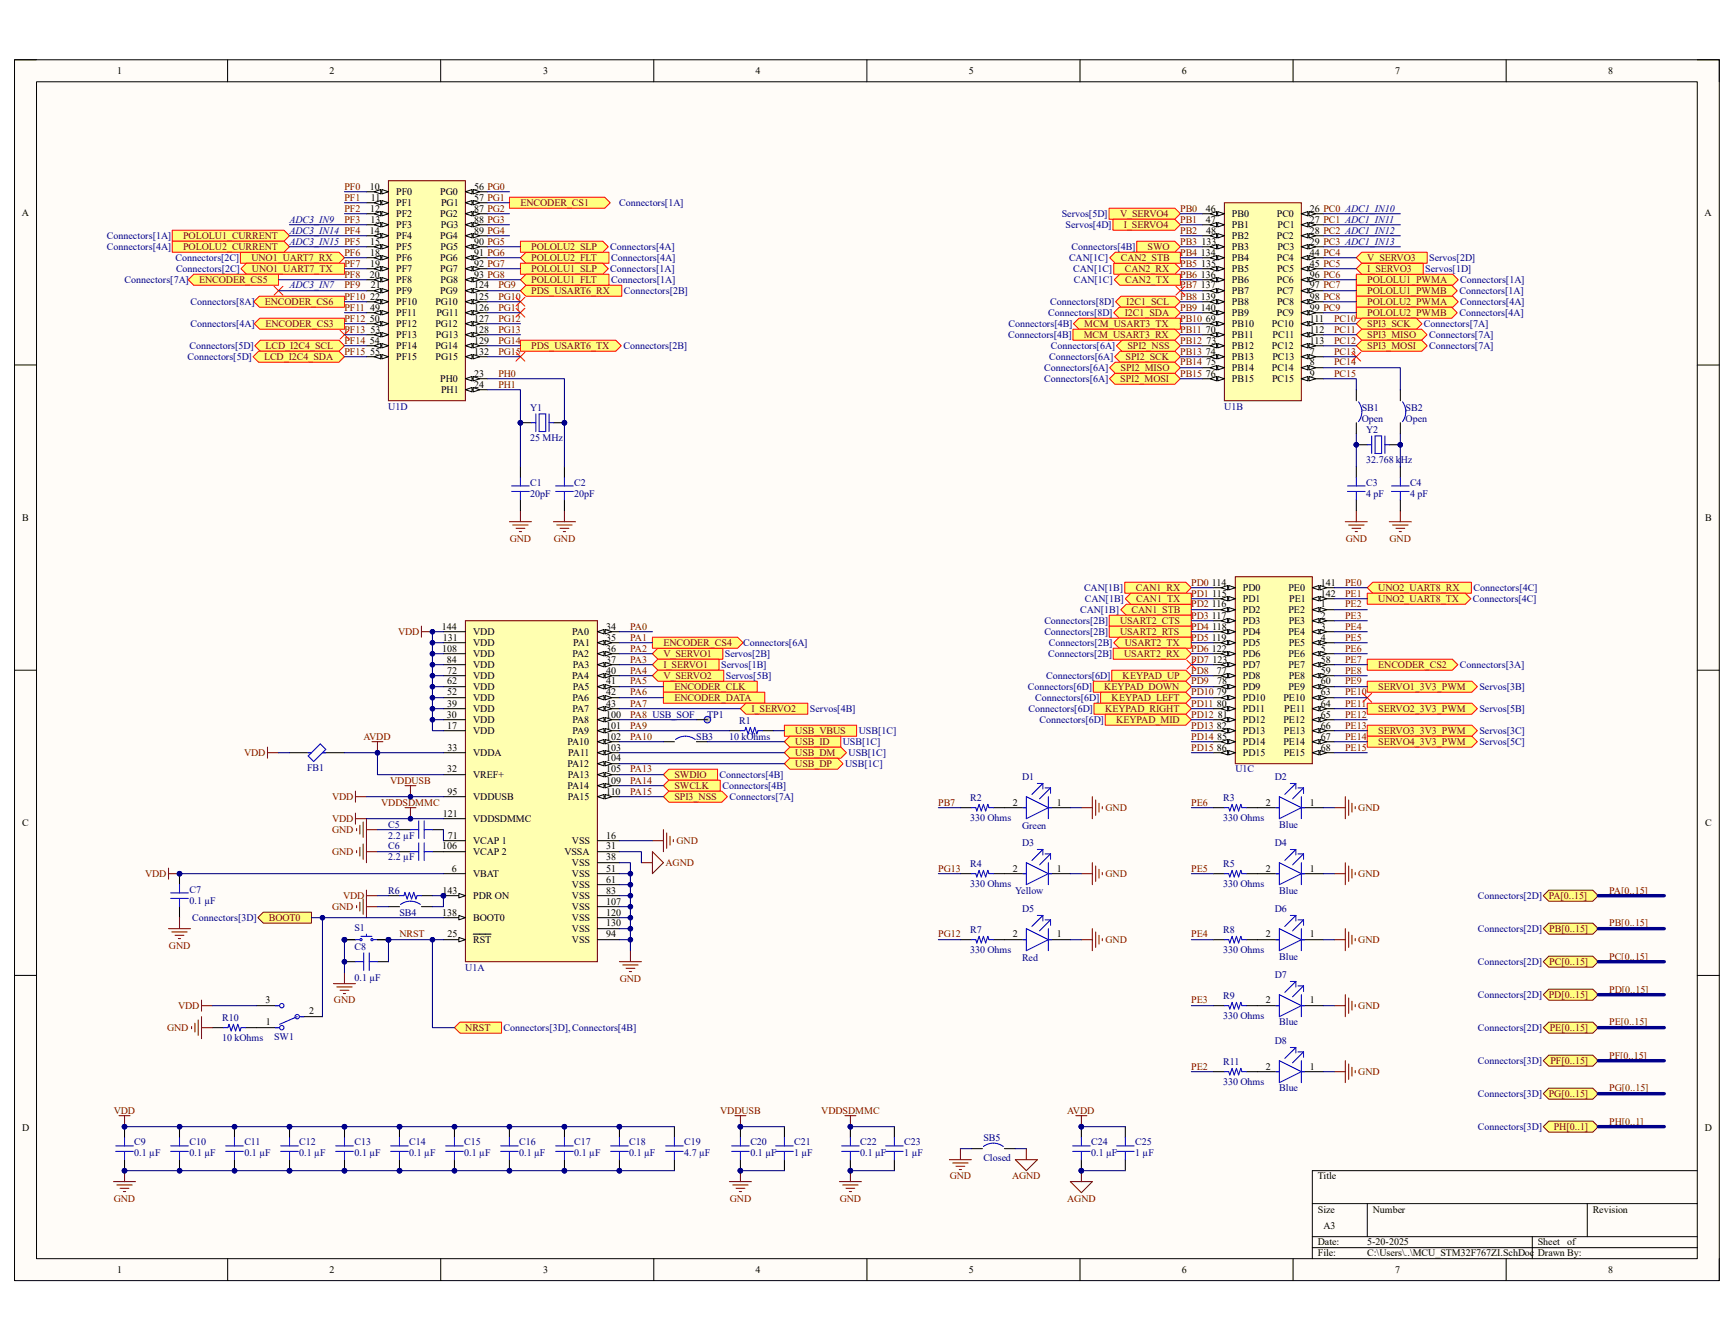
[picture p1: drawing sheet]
<svg xmlns="http://www.w3.org/2000/svg" width="279mm" height="216mm" viewBox="0 0 279 216" stroke-linecap="round" stroke-linejoin="round" font-family="sans-serif">
<defs><g id="words">
<g font-size="1.6">
<text x="18.9" y="11.9">1</text>
<text x="53.1" y="11.9">2</text>
<text x="87.5" y="11.9">3</text>
<text x="121.8" y="11.9">4</text>
<text x="156.1" y="11.9">5</text>
<text x="190.4" y="11.9">6</text>
<text x="224.8" y="11.9">7</text>
<text x="259.1" y="11.9">8</text>
<text x="3.5" y="34.8">A</text>
<text x="59.6" y="30.6">10</text>
<text x="59.6" y="34.1">12</text>
<text x="59.7" y="35.9">13</text>
<text x="59.8" y="32.3">11</text>
<text x="63.8" y="31.5">PF0</text>
<text x="63.8" y="33.2">PF1</text>
<text x="63.8" y="35">PF2</text>
<text x="71" y="31.5">PG0</text>
<text x="71" y="35">PG2</text>
<text x="71.1" y="33.2">PG1</text>
<text x="76.4" y="30.6">56 PG0</text>
<text x="76.4" y="32.3">57 PG1</text>
<text x="76.4" y="34.1">87 PG2</text>
<text x="76.4" y="35.9">88 PG3</text>
<text x="194.3" y="34.1">46</text>
<text x="194.3" y="35.9">47</text>
<text x="198.5" y="35">PB0</text>
<text x="205.7" y="35">PC0</text>
<text x="211.1" y="34.1">26 PC0 ADC1_IN10</text>
<text x="211.1" y="35.9">27 PC1 ADC1_IN11</text>
<text x="274.7" y="34.8">A</text>
<text x="59.6" y="37.6">14</text>
<text x="59.6" y="39.4">15</text>
<text x="59.6" y="41.2">18</text>
<text x="63.8" y="36.7">PF3</text>
<text x="63.8" y="38.5">PF4</text>
<text x="63.8" y="40.3">PF5</text>
<text x="71" y="38.5">PG4</text>
<text x="71" y="40.3">PG5</text>
<text x="71" y="36.7">PG3</text>
<text x="76.4" y="37.6">89 PG4</text>
<text x="76.4" y="39.4">90 PG5</text>
<text x="76.4" y="41.2">91 PG6</text>
<text x="193.5" y="41.2">134</text>
<text x="193.6" y="39.4">133</text>
<text x="194.4" y="37.6">48</text>
<text x="198.5" y="36.7">PB1</text>
<text x="198.5" y="38.5">PB2</text>
<text x="198.5" y="40.3">PB3</text>
<text x="205.7" y="38.5">PC2</text>
<text x="205.8" y="40.3">PC3</text>
<text x="205.9" y="36.7">PC1</text>
<text x="211.1" y="37.6">28 PC2 ADC1_IN12</text>
<text x="211.1" y="39.4">29 PC3 ADC1_IN13</text>
<text x="211.1" y="41.2">44 PC4</text>
<text x="59.6" y="44.7">20</text>
<text x="59.6" y="43">19</text>
<text x="59.8" y="46.5">21</text>
<text x="63.8" y="42.1">PF6</text>
<text x="63.8" y="43.9">PF7</text>
<text x="63.8" y="45.6">PF8</text>
<text x="63.8" y="47.4">PF9</text>
<text x="71" y="42.1">PG6</text>
<text x="71" y="43.9">PG7</text>
<text x="71" y="47.4">PG9</text>
<text x="71" y="45.6">PG8</text>
<text x="76.4" y="43">92 PG7</text>
<text x="76.4" y="44.7">93 PG8</text>
<text x="76.4" y="46.5">124</text>
<text x="193.5" y="44.7">136</text>
<text x="193.5" y="46.5">137</text>
<text x="193.5" y="43">135</text>
<text x="198.5" y="42.1">PB4</text>
<text x="198.5" y="43.9">PB5</text>
<text x="198.5" y="45.6">PB6</text>
<text x="198.5" y="47.4">PB7</text>
<text x="205.7" y="42.1">PC4</text>
<text x="205.7" y="45.6">PC6</text>
<text x="205.7" y="47.4">PC7</text>
<text x="205.8" y="43.9">PC5</text>
<text x="211.1" y="43">45 PC5</text>
<text x="211.1" y="44.7">96 PC6</text>
<text x="211.1" y="46.5">97 PC7</text>
<text x="59.6" y="51.8">50</text>
<text x="59.6" y="48.3">22</text>
<text x="59.6" y="50">49</text>
<text x="59.7" y="53.6">53</text>
<text x="63.8" y="49.1">PF10</text>
<text x="63.8" y="50.9">PF11</text>
<text x="63.8" y="52.7">PF12</text>
<text x="70.1" y="49.1">PG10</text>
<text x="70.1" y="52.7">PG12</text>
<text x="70.3" y="50.9">PG11</text>
<text x="76.4" y="48.3">125</text>
<text x="76.4" y="50">126</text>
<text x="76.4" y="51.8">127</text>
<text x="76.4" y="53.6">128</text>
<text x="193.5" y="48.3">139</text>
<text x="193.5" y="50">140</text>
<text x="194.3" y="51.8">69</text>
<text x="194.3" y="53.6">70</text>
<text x="198.5" y="49.1">PB8</text>
<text x="198.5" y="50.9">PB9</text>
<text x="198.5" y="52.7">PB10</text>
<text x="204.9" y="52.7">PC10</text>
<text x="205.7" y="50.9">PC9</text>
<text x="205.8" y="49.1">PC8</text>
<text x="211.1" y="48.3">98 PC8</text>
<text x="211.1" y="50">99 PC9</text>
<text x="211.1" y="51.8">111</text>
<text x="211.1" y="53.6">112</text>
<text x="59.6" y="55.4">54</text>
<text x="59.6" y="57.2">55</text>
<text x="63.8" y="54.5">PF13</text>
<text x="63.8" y="56.3">PF14</text>
<text x="63.8" y="58">PF15</text>
<text x="70.1" y="56.3">PG14</text>
<text x="70.2" y="58">PG15</text>
<text x="70.2" y="54.5">PG13</text>
<text x="76.4" y="55.4">129</text>
<text x="76.4" y="57.2">132</text>
<text x="194.3" y="57.2">74</text>
<text x="194.4" y="58.9">75</text>
<text x="194.4" y="55.4">73</text>
<text x="198.5" y="54.5">PB11</text>
<text x="198.5" y="56.3">PB12</text>
<text x="198.5" y="58">PB13</text>
<text x="198.5" y="59.8">PB14</text>
<text x="204.9" y="56.3">PC12</text>
<text x="204.9" y="59.8">PC14</text>
<text x="205" y="58">PC13</text>
<text x="205.1" y="54.5">PC11</text>
<text x="211.1" y="55.4">113</text>
<text x="211.1" y="57.2">7</text>
<text x="211.1" y="58.9">8</text>
<text x="71" y="61.6">PH0</text>
<text x="71.1" y="63.3">PH1</text>
<text x="76.4" y="60.7">23</text>
<text x="76.4" y="62.4">24</text>
<text x="194.3" y="60.7">76</text>
<text x="198.5" y="61.6">PB15</text>
<text x="205" y="61.6">PC15</text>
<text x="211.1" y="60.7">9</text>
<text x="3.6" y="83.9">B</text>
<text x="274.7" y="83.9">B</text>
<text x="195.3" y="94.4">114</text>
<text x="200.3" y="95.2">PD0</text>
<text x="207.6" y="95.2">PE0</text>
<text x="212.9" y="94.4">141</text>
<text x="71.2" y="101.4">144</text>
<text x="97.7" y="101.4">34</text>
<text x="195.3" y="97.9">116</text>
<text x="195.3" y="99.7">117</text>
<text x="195.3" y="96.1">115</text>
<text x="195.3" y="101.4">118</text>
<text x="200.3" y="97">PD1</text>
<text x="200.3" y="98.8">PD2</text>
<text x="200.3" y="100.5">PD3</text>
<text x="207.6" y="98.8">PE2</text>
<text x="207.6" y="100.5">PE3</text>
<text x="207.7" y="97">PE1</text>
<text x="212.9" y="96.1">142</text>
<text x="212.9" y="97.9">1</text>
<text x="212.9" y="99.7">2</text>
<text x="212.9" y="101.4">3</text>
<text x="71.2" y="105">108</text>
<text x="71.4" y="103.2">131</text>
<text x="72" y="106.8">84</text>
<text x="76.2" y="107.7">VDD</text>
<text x="76.2" y="105.9">VDD</text>
<text x="76.2" y="104.1">VDD</text>
<text x="76.2" y="102.3">VDD</text>
<text x="92.2" y="102.3">PA0</text>
<text x="92.2" y="105.9">PA2</text>
<text x="92.3" y="107.7">PA3</text>
<text x="92.4" y="104.1">PA1</text>
<text x="97.7" y="103.2">35</text>
<text x="97.7" y="105">36</text>
<text x="97.7" y="106.8">37</text>
<text x="195.3" y="103.2">119</text>
<text x="195.3" y="105">122</text>
<text x="195.4" y="106.8">123</text>
<text x="200.3" y="102.3">PD4</text>
<text x="200.3" y="104.1">PD5</text>
<text x="200.3" y="105.9">PD6</text>
<text x="200.3" y="107.7">PD7</text>
<text x="207.6" y="102.3">PE4</text>
<text x="207.6" y="105.9">PE6</text>
<text x="207.6" y="107.7">PE7</text>
<text x="207.6" y="104.1">PE5</text>
<text x="212.9" y="103.2">4</text>
<text x="212.9" y="105">5</text>
<text x="212.9" y="106.8">58</text>
<text x="72.1" y="113.8">39</text>
<text x="72.1" y="112.1">52</text>
<text x="72.1" y="110.3">62</text>
<text x="72.1" y="108.5">72</text>
<text x="76.2" y="112.9">VDD</text>
<text x="76.2" y="111.2">VDD</text>
<text x="76.2" y="109.4">VDD</text>
<text x="92.2" y="109.4">PA4</text>
<text x="92.2" y="112.9">PA6</text>
<text x="92.3" y="111.2">PA5</text>
<text x="97.7" y="108.5">40</text>
<text x="97.7" y="110.3">41</text>
<text x="97.7" y="112.1">42</text>
<text x="97.7" y="113.8">43</text>
<text x="196.1" y="108.5">77</text>
<text x="196.1" y="112.1">79</text>
<text x="196.1" y="113.8">80</text>
<text x="196.1" y="110.3">78</text>
<text x="200.3" y="109.4">PD8</text>
<text x="200.3" y="111.2">PD9</text>
<text x="200.3" y="112.9">PD10</text>
<text x="206.8" y="112.9">PE10</text>
<text x="207.6" y="111.2">PE9</text>
<text x="207.6" y="109.4">PE8</text>
<text x="212.9" y="108.5">59</text>
<text x="212.9" y="110.3">60</text>
<text x="212.9" y="112.1">63</text>
<text x="212.9" y="113.8">64</text>
<text x="72" y="115.6">30</text>
<text x="72.1" y="117.4">17</text>
<text x="76.2" y="118.3">VDD</text>
<text x="76.2" y="116.5">VDD</text>
<text x="76.2" y="114.7">VDD</text>
<text x="92.2" y="114.7">PA7</text>
<text x="92.2" y="116.5">PA8</text>
<text x="92.2" y="118.3">PA9</text>
<text x="97.7" y="115.6">100</text>
<text x="97.7" y="117.4">101</text>
<text x="97.7" y="119.2">102</text>
<text x="196.1" y="117.4">82</text>
<text x="196.1" y="119.2">85</text>
<text x="196.2" y="115.6">81</text>
<text x="200.3" y="114.7">PD11</text>
<text x="200.3" y="116.5">PD12</text>
<text x="200.3" y="118.3">PD13</text>
<text x="206.8" y="116.5">PE12</text>
<text x="206.9" y="118.3">PE13</text>
<text x="206.9" y="114.7">PE11</text>
<text x="212.9" y="115.6">65</text>
<text x="212.9" y="117.4">66</text>
<text x="212.9" y="119.2">67</text>
<text x="72.1" y="124.5">32</text>
<text x="72.1" y="120.9">33</text>
<text x="76.2" y="121.8">VDDA</text>
<text x="76.2" y="125.3">VREF+</text>
<text x="91.4" y="120.1">PA10</text>
<text x="91.4" y="123.6">PA12</text>
<text x="91.5" y="125.3">PA13</text>
<text x="91.6" y="121.8">PA11</text>
<text x="97.7" y="120.9">103</text>
<text x="97.7" y="122.7">104</text>
<text x="97.7" y="124.5">105</text>
<text x="196.1" y="120.9">86</text>
<text x="200.3" y="120.1">PD14</text>
<text x="200.3" y="121.8">PD15</text>
<text x="206.8" y="120.1">PE14</text>
<text x="206.8" y="121.8">PE15</text>
<text x="212.9" y="120.9">68</text>
<text x="71.4" y="131.6">121</text>
<text x="72.1" y="128">95</text>
<text x="76.2" y="128.9">VDDUSB</text>
<text x="91.4" y="127.1">PA14</text>
<text x="91.5" y="128.9">PA15</text>
<text x="97.7" y="126.2">109</text>
<text x="97.7" y="128">110</text>
<text x="163.2" y="129.8">2</text>
<text x="170.3" y="129.8">1</text>
<text x="204" y="129.8">2</text>
<text x="211.1" y="129.8">1</text>
<text x="3.6" y="133.1">C</text>
<text x="71.2" y="136.9">106</text>
<text x="72.2" y="135.1">71</text>
<text x="76.2" y="136">VCAP 1</text>
<text x="76.2" y="137.8">VCAP 2</text>
<text x="76.2" y="132.5">VDDSDMMC</text>
<text x="90.9" y="137.8">VSSA</text>
<text x="92.2" y="136">VSS</text>
<text x="97.7" y="135.1">16</text>
<text x="97.7" y="136.9">31</text>
<text x="274.7" y="133.1">C</text>
<text x="71.3" y="144">143</text>
<text x="72.8" y="140.4">6</text>
<text x="76.2" y="141.3">VBAT</text>
<text x="92.2" y="139.5">VSS</text>
<text x="92.2" y="141.3">VSS</text>
<text x="92.2" y="143.1">VSS</text>
<text x="97.7" y="138.6">38</text>
<text x="97.7" y="140.4">51</text>
<text x="97.7" y="142.2">61</text>
<text x="97.7" y="144">83</text>
<text x="163.2" y="140.4">2</text>
<text x="170.3" y="140.4">1</text>
<text x="204" y="140.4">2</text>
<text x="211.1" y="140.4">1</text>
<text x="71.2" y="147.5">138</text>
<text x="76.2" y="148.4">BOOT0</text>
<text x="76.2" y="144.9">PDR ON</text>
<text x="92.2" y="144.9">VSS</text>
<text x="92.2" y="146.6">VSS</text>
<text x="92.2" y="148.4">VSS</text>
<text x="97.7" y="145.8">107</text>
<text x="97.7" y="147.5">120</text>
<text x="97.7" y="149.3">130</text>
<text x="72.1" y="151">25</text>
<text x="76.2" y="151.9">RST</text>
<text x="92.2" y="150.2">VSS</text>
<text x="92.2" y="151.9">VSS</text>
<text x="97.7" y="151">94</text>
<text x="163.2" y="151">2</text>
<text x="170.3" y="151">1</text>
<text x="204" y="151">2</text>
<text x="211.1" y="151">1</text>
<text x="42.8" y="161.7">3</text>
<text x="204" y="161.7">2</text>
<text x="211.1" y="161.7">1</text>
<text x="42.8" y="165.2">1</text>
<text x="49.8" y="163.4">2</text>
<text x="204" y="172.3">2</text>
<text x="211.1" y="172.3">1</text>
<text x="3.6" y="182.3">D</text>
<text x="274.7" y="182.3">D</text>
<text x="212.3" y="190">Title</text>
<text x="212.3" y="195.4">Size</text>
<text x="221.2" y="195.4">Number</text>
<text x="256.6" y="195.4">Revision</text>
<text x="212.3" y="200.7">Date:</text>
<text x="212.3" y="202.4">File:</text>
<text x="213.2" y="198">A3</text>
<text x="220.3" y="200.7">5-20-2025</text>
<text x="220.3" y="202.4">C:\Users\..\MCU_STM32F767ZI.SchDoc Drawn By:</text>
<text x="247.8" y="200.7">Sheet</text>
<text x="252.5" y="200.7">of</text>
<text x="18.9" y="205.1">1</text>
<text x="53.1" y="205.1">2</text>
<text x="87.5" y="205.1">3</text>
<text x="121.8" y="205.1">4</text>
<text x="156.1" y="205.1">5</text>
<text x="190.4" y="205.1">6</text>
<text x="224.8" y="205.1">7</text>
<text x="259.1" y="205.1">8</text>
</g>
<g font-size="1.6" fill="#000080">
<text x="46.7" y="35.9">ADC3_IN9</text>
<text x="99.8" y="33.2">Connectors[1A]</text>
<text x="171.1" y="35">Servos[5D]</text>
<text x="17.2" y="38.5">Connectors[1A]</text>
<text x="17.2" y="40.3">Connectors[4A]</text>
<text x="46.7" y="37.6">ADC3_IN14 PF4</text>
<text x="46.7" y="39.4">ADC3_IN15 PF5</text>
<text x="98.3" y="40.3">Connectors[4A]</text>
<text x="171.7" y="36.7">Servos[4D]</text>
<text x="172.7" y="40.3">Connectors[4B]</text>
<text x="20.1" y="45.6">Connectors[7A]</text>
<text x="28.3" y="42.1">Connectors[2C]</text>
<text x="28.4" y="43.9">Connectors[2C]</text>
<text x="46.7" y="46.5">ADC3_IN7</text>
<text x="98.3" y="43.9">Connectors[1A]</text>
<text x="98.5" y="42.1">Connectors[4A]</text>
<text x="98.5" y="45.6">Connectors[1A]</text>
<text x="100.5" y="47.4">Connectors[2B]</text>
<text x="172.3" y="42.1">CAN[1C]</text>
<text x="172.9" y="43.9">CAN[1C]</text>
<text x="173" y="45.6">CAN[1C]</text>
<text x="229.7" y="43.9">Servos[1D]</text>
<text x="230.3" y="42.1">Servos[2D]</text>
<text x="235.2" y="47.4">Connectors[1A]</text>
<text x="235.3" y="45.6">Connectors[1A]</text>
<text x="30.7" y="49.1">Connectors[8A]</text>
<text x="30.7" y="52.7">Connectors[4A]</text>
<text x="162.5" y="52.7">Connectors[4B]</text>
<text x="168.9" y="50.9">Connectors[8D]</text>
<text x="169.2" y="49.1">Connectors[8D]</text>
<text x="229.4" y="52.7">Connectors[7A]</text>
<text x="235.2" y="50.9">Connectors[4A]</text>
<text x="235.3" y="49.1">Connectors[4A]</text>
<text x="30.2" y="58">Connectors[5D]</text>
<text x="30.5" y="56.3">Connectors[5D]</text>
<text x="100.5" y="56.3">Connectors[2B]</text>
<text x="162.4" y="54.5">Connectors[4B]</text>
<text x="168.2" y="59.8">Connectors[6A]</text>
<text x="169" y="58">Connectors[6A]</text>
<text x="169.3" y="56.3">Connectors[6A]</text>
<text x="230.3" y="54.5">Connectors[7A]</text>
<text x="230.3" y="56.3">Connectors[7A]</text>
<text x="62.6" y="66">U1D</text>
<text x="168.2" y="61.6">Connectors[6A]</text>
<text x="197.3" y="66">U1B</text>
<text x="85.4" y="66.2">Y1</text>
<text x="85.4" y="71.1">25 MHz</text>
<text x="219.4" y="66.2">SB1</text>
<text x="219.4" y="67.9">Open</text>
<text x="220.1" y="69.7">Y2</text>
<text x="226.5" y="66.2">SB2</text>
<text x="226.5" y="67.9">Open</text>
<text x="220.1" y="74.7">32.768 kHz</text>
<text x="85.4" y="80">20pF</text>
<text x="85.4" y="78.2">C1</text>
<text x="92.5" y="80">20pF</text>
<text x="92.5" y="78.2">C2</text>
<text x="220.1" y="80">4 pF</text>
<text x="220.1" y="78.2">C3</text>
<text x="227.2" y="80">4 pF</text>
<text x="227.2" y="78.2">C4</text>
<text x="174.7" y="95.2">CAN[1B]</text>
<text x="237.4" y="95.2">Connectors[4C]</text>
<text x="168.3" y="100.5">Connectors[2B]</text>
<text x="174" y="98.8">CAN[1B]</text>
<text x="174.8" y="97">CAN[1B]</text>
<text x="237.3" y="97">Connectors[4C]</text>
<text x="116.2" y="107.7">Servos[1B]</text>
<text x="116.8" y="105.9">Servos[2B]</text>
<text x="119.8" y="104.1">Connectors[6A]</text>
<text x="168.3" y="102.3">Connectors[2B]</text>
<text x="168.9" y="105.9">Connectors[2B]</text>
<text x="169" y="104.1">Connectors[2B]</text>
<text x="235.2" y="107.7">Connectors[3A]</text>
<text x="117" y="109.4">Servos[5B]</text>
<text x="165.6" y="111.2">Connectors[6D]</text>
<text x="166.8" y="112.9">Connectors[6D]</text>
<text x="168.6" y="109.4">Connectors[6D]</text>
<text x="238.4" y="111.2">Servos[3B]</text>
<text x="112.2" y="119.2">SB3</text>
<text x="114" y="115.6">TP1</text>
<text x="117.5" y="119.2">10 kOhms</text>
<text x="119.1" y="116.7">R1</text>
<text x="130.5" y="114.7">Servos[4B]</text>
<text x="138.4" y="118.3">USB[1C]</text>
<text x="165.7" y="114.7">Connectors[6D]</text>
<text x="167.5" y="116.5">Connectors[6D]</text>
<text x="238.4" y="114.7">Servos[5B]</text>
<text x="238.4" y="118.3">Servos[3C]</text>
<text x="49.5" y="124.3">FB1</text>
<text x="116" y="125.3">Connectors[4B]</text>
<text x="135.8" y="120.1">USB[1C]</text>
<text x="136.2" y="123.6">USB[1C]</text>
<text x="136.7" y="121.8">USB[1C]</text>
<text x="164.7" y="125.7">D1</text>
<text x="199.1" y="124.5">U1C</text>
<text x="205.4" y="125.7">D2</text>
<text x="238.4" y="120.1">Servos[5C]</text>
<text x="116.4" y="127.1">Connectors[4B]</text>
<text x="117.6" y="128.9">Connectors[7A]</text>
<text x="156.3" y="129.1">R2</text>
<text x="197.1" y="129.1">R3</text>
<text x="62.6" y="135.1">2.2 µF</text>
<text x="62.6" y="133.3">C5</text>
<text x="62.6" y="136.9">C6</text>
<text x="156.3" y="132.3">330 Ohms</text>
<text x="164.7" y="133.5">Green</text>
<text x="164.7" y="136.4">D3</text>
<text x="197.1" y="132.3">330 Ohms</text>
<text x="205.4" y="136.4">D4</text>
<text x="206.1" y="133.3">Blue</text>
<text x="30.5" y="143.8">C7</text>
<text x="62.6" y="138.6">2.2 µF</text>
<text x="62.6" y="144">R6</text>
<text x="156.3" y="142.9">330 Ohms</text>
<text x="156.3" y="139.7">R4</text>
<text x="163.6" y="144">Yellow</text>
<text x="197.1" y="142.9">330 Ohms</text>
<text x="197.1" y="139.7">R5</text>
<text x="206.1" y="144">Blue</text>
<text x="30.5" y="145.6">0.1 µF</text>
<text x="31" y="148.4">Connectors[3D]</text>
<text x="57.1" y="150">S1</text>
<text x="64.3" y="147.5">SB4</text>
<text x="164.7" y="147">D5</text>
<text x="205.4" y="147">D6</text>
<text x="238.1" y="144.9">Connectors[2D] PA[0..15]</text>
<text x="57.1" y="153">C8</text>
<text x="156.3" y="153.5">330 Ohms</text>
<text x="156.3" y="150.4">R7</text>
<text x="164.7" y="154.8">Red</text>
<text x="197.1" y="153.5">330 Ohms</text>
<text x="197.1" y="150.4">R8</text>
<text x="206.1" y="154.6">Blue</text>
<text x="238.1" y="150.2">Connectors[2D]</text>
<text x="238.1" y="155.5">Connectors[2D]</text>
<text x="57.1" y="158">0.1 µF</text>
<text x="75" y="156.4">U1A</text>
<text x="197.1" y="161">R9</text>
<text x="205.4" y="157.6">D7</text>
<text x="238.1" y="160.8">Connectors[2D] PD[0..15]</text>
<text x="35.8" y="167.7">10 kOhms</text>
<text x="35.8" y="164.5">R10</text>
<text x="44.2" y="167.6">SW1</text>
<text x="81.2" y="166.1">Connectors[3D], Connectors[4B]</text>
<text x="197.1" y="164.2">330 Ohms</text>
<text x="206.1" y="165.2">Blue</text>
<text x="238.1" y="166.1">Connectors[2D]</text>
<text x="197.1" y="171.6">R11</text>
<text x="205.4" y="168.2">D8</text>
<text x="238.1" y="171.4">Connectors[3D]</text>
<text x="197.1" y="174.8">330 Ohms</text>
<text x="206.1" y="175.9">Blue</text>
<text x="238.1" y="176.7">Connectors[3D] PG[0..15]</text>
<text x="21.6" y="184.5">C9</text>
<text x="30.5" y="184.5">C10</text>
<text x="39.4" y="184.5">C11</text>
<text x="48.2" y="184.5">C12</text>
<text x="57.1" y="184.5">C13</text>
<text x="66" y="184.5">C14</text>
<text x="74.8" y="184.5">C15</text>
<text x="83.7" y="184.5">C16</text>
<text x="92.5" y="184.5">C17</text>
<text x="101.4" y="184.5">C18</text>
<text x="110.2" y="184.5">C19</text>
<text x="120.9" y="184.5">C20</text>
<text x="128" y="184.5">C21</text>
<text x="138.6" y="184.5">C22</text>
<text x="145.7" y="184.5">C23</text>
<text x="158.5" y="183.9">SB5</text>
<text x="175.8" y="184.5">C24</text>
<text x="182.9" y="184.5">C25</text>
<text x="238.1" y="182.1">Connectors[3D]</text>
<text x="21.6" y="186.3">0.1 µF</text>
<text x="30.5" y="186.3">0.1 µF</text>
<text x="39.4" y="186.3">0.1 µF</text>
<text x="48.2" y="186.3">0.1 µF</text>
<text x="57.1" y="186.3">0.1 µF</text>
<text x="66" y="186.3">0.1 µF</text>
<text x="74.8" y="186.3">0.1 µF</text>
<text x="83.7" y="186.3">0.1 µF</text>
<text x="92.5" y="186.3">0.1 µF</text>
<text x="101.4" y="186.3">0.1 µF</text>
<text x="110.2" y="186.3">4.7 µF</text>
<text x="120.9" y="186.3">0.1 µF</text>
<text x="128" y="186.3">1 µF</text>
<text x="138.6" y="186.3">0.1 µF</text>
<text x="145.7" y="186.3">1 µF</text>
<text x="158.5" y="187">Closed</text>
<text x="175.8" y="186.3">0.1 µF</text>
<text x="182.9" y="186.3">1 µF</text>
</g>
<g font-size="1.6" fill="#800000">
<text x="55.5" y="30.6">PF0</text>
<text x="55.5" y="32.3">PF1</text>
<text x="55.5" y="34.1">PF2</text>
<text x="55.5" y="35.9">PF3</text>
<text x="83.9" y="33.2">ENCODER_CS1</text>
<text x="180.5" y="35">V_SERVO4</text>
<text x="190.2" y="34.1">PB0</text>
<text x="190.2" y="35.9">PB1</text>
<text x="29.5" y="38.5">POLOLU1_CURRENT</text>
<text x="29.5" y="40.3">POLOLU2_CURRENT</text>
<text x="55.5" y="41.2">PF6</text>
<text x="85.6" y="40.3">POLOLU2_SLP</text>
<text x="181.1" y="36.7">I_SERVO4</text>
<text x="184.9" y="40.3">SWO</text>
<text x="190.2" y="37.6">PB2</text>
<text x="190.2" y="39.4">PB3</text>
<text x="190.2" y="41.2">PB4</text>
<text x="32.1" y="45.6">ENCODER_CS5</text>
<text x="40.5" y="42.1">UNO1_UART7_RX</text>
<text x="40.6" y="43.9">UNO1_UART7_TX</text>
<text x="55.5" y="43">PF7</text>
<text x="55.5" y="44.7">PF8</text>
<text x="55.5" y="46.5">PF9</text>
<text x="80.3" y="46.5">PG9</text>
<text x="85.6" y="47.4">PDS_USART6_RX</text>
<text x="85.6" y="42.1">POLOLU2_FLT</text>
<text x="85.6" y="43.9">POLOLU1_SLP</text>
<text x="85.6" y="45.6">POLOLU1_FLT</text>
<text x="180.6" y="42.1">CAN2_STB</text>
<text x="181.2" y="43.9">CAN2_RX</text>
<text x="181.3" y="45.6">CAN2_TX</text>
<text x="190.2" y="43">PB5</text>
<text x="190.2" y="44.7">PB6</text>
<text x="190.2" y="46.5">PB7</text>
<text x="220.3" y="45.6">POLOLU1_PWMA</text>
<text x="220.3" y="47.4">POLOLU1_PWMB</text>
<text x="220.3" y="42.1">V_SERVO3</text>
<text x="220.3" y="43.9">I_SERVO3</text>
<text x="42.7" y="49.1">ENCODER_CS6</text>
<text x="42.8" y="52.7">ENCODER_CS3</text>
<text x="55.5" y="48.3">PF10</text>
<text x="55.5" y="50">PF11</text>
<text x="55.5" y="51.8">PF12</text>
<text x="55.5" y="53.6">PF13</text>
<text x="80.3" y="53.6">PG13</text>
<text x="80.3" y="51.8">PG12</text>
<text x="80.3" y="50">PG11</text>
<text x="80.3" y="48.3">PG10</text>
<text x="174.7" y="52.7">MCM_USART3_TX</text>
<text x="181.2" y="50.9">I2C1_SDA</text>
<text x="181.5" y="49.1">I2C1_SCL</text>
<text x="190.2" y="48.3">PB8</text>
<text x="190.2" y="50">PB9</text>
<text x="190.2" y="51.8">PB10</text>
<text x="190.2" y="53.6">PB11</text>
<text x="215" y="51.8">PC10</text>
<text x="215" y="53.6">PC11</text>
<text x="220.3" y="49.1">POLOLU2_PWMA</text>
<text x="220.3" y="50.9">POLOLU2_PWMB</text>
<text x="220.3" y="52.7">SPI3_SCK</text>
<text x="42.5" y="58">LCD_I2C4_SDA</text>
<text x="42.8" y="56.3">LCD_I2C4_SCL</text>
<text x="55.5" y="55.4">PF14</text>
<text x="55.5" y="57.2">PF15</text>
<text x="80.3" y="57.2">PG15</text>
<text x="80.3" y="55.4">PG14</text>
<text x="85.6" y="56.3">PDS_USART6_TX</text>
<text x="174.6" y="54.5">MCM_USART3_RX</text>
<text x="180.6" y="59.8">SPI2_MISO</text>
<text x="181.4" y="58">SPI2_SCK</text>
<text x="181.7" y="56.3">SPI2_NSS</text>
<text x="190.2" y="55.4">PB12</text>
<text x="190.2" y="57.2">PB13</text>
<text x="190.2" y="58.9">PB14</text>
<text x="215" y="55.4">PC12</text>
<text x="215" y="57.2">PC13</text>
<text x="215" y="58.9">PC14</text>
<text x="220.3" y="54.5">SPI3_MISO</text>
<text x="220.3" y="56.3">SPI3_MOSI</text>
<text x="80.3" y="60.7">PH0</text>
<text x="80.3" y="62.4">PH1</text>
<text x="180.5" y="61.6">SPI2_MOSI</text>
<text x="190.2" y="60.7">PB15</text>
<text x="215" y="60.7">PC15</text>
<text x="82.1" y="87.2">GND</text>
<text x="89.2" y="87.2">GND</text>
<text x="216.8" y="87.2">GND</text>
<text x="223.9" y="87.2">GND</text>
<text x="183" y="95.2">CAN1_RX</text>
<text x="191.9" y="94.4">PD0</text>
<text x="216.7" y="94.4">PE0</text>
<text x="222.1" y="95.2">UNO2_UART8_RX</text>
<text x="101.6" y="101.4">PA0</text>
<text x="180.5" y="100.5">USART2_CTS</text>
<text x="182.3" y="98.8">CAN1_STB</text>
<text x="183.1" y="97">CAN1_TX</text>
<text x="191.9" y="96.1">PD1</text>
<text x="191.9" y="97.9">PD2</text>
<text x="191.9" y="99.7">PD3</text>
<text x="191.9" y="101.4">PD4</text>
<text x="216.7" y="96.1">PE1</text>
<text x="216.7" y="97.9">PE2</text>
<text x="216.7" y="99.7">PE3</text>
<text x="216.7" y="101.4">PE4</text>
<text x="222.1" y="97">UNO2_UART8_TX</text>
<text x="64.1" y="102.3">VDD</text>
<text x="101.6" y="103.2">PA1</text>
<text x="101.6" y="105">PA2</text>
<text x="101.6" y="106.8">PA3</text>
<text x="106.9" y="105.9">V_SERVO1</text>
<text x="106.9" y="107.7">I_SERVO1</text>
<text x="106.9" y="104.1">ENCODER_CS4</text>
<text x="180.5" y="102.3">USART2_RTS</text>
<text x="181.1" y="105.9">USART2_RX</text>
<text x="181.2" y="104.1">USART2_TX</text>
<text x="191.9" y="103.2">PD5</text>
<text x="191.9" y="105">PD6</text>
<text x="191.9" y="106.8">PD7</text>
<text x="216.7" y="103.2">PE5</text>
<text x="216.7" y="105">PE6</text>
<text x="216.7" y="106.8">PE7</text>
<text x="222.1" y="107.7">ENCODER_CS2</text>
<text x="101.6" y="108.5">PA4</text>
<text x="101.6" y="110.3">PA5</text>
<text x="101.6" y="112.1">PA6</text>
<text x="101.6" y="113.8">PA7</text>
<text x="106.9" y="109.4">V_SERVO2</text>
<text x="108.7" y="111.2">ENCODER_CLK</text>
<text x="108.7" y="112.9">ENCODER_DATA</text>
<text x="177.9" y="111.2">KEYPAD_DOWN</text>
<text x="179.1" y="112.9">KEYPAD_LEFT</text>
<text x="180.9" y="109.4">KEYPAD_UP</text>
<text x="191.9" y="108.5">PD8</text>
<text x="191.9" y="110.3">PD9</text>
<text x="191.9" y="112.1">PD10</text>
<text x="191.9" y="113.8">PD11</text>
<text x="216.7" y="108.5">PE8</text>
<text x="216.7" y="110.3">PE9</text>
<text x="216.7" y="112.1">PE10</text>
<text x="216.7" y="113.8">PE11</text>
<text x="222.1" y="111.2">SERVO1_3V3_PWM</text>
<text x="58.5" y="119.2">AVDD</text>
<text x="101.6" y="119.2">PA10</text>
<text x="101.6" y="117.4">PA9</text>
<text x="101.6" y="115.6">PA8 USB_SOF</text>
<text x="121.1" y="114.7">I_SERVO2</text>
<text x="128.1" y="118.3">USB_VBUS</text>
<text x="178.1" y="114.7">KEYPAD_RIGHT</text>
<text x="179.8" y="116.5">KEYPAD_MID</text>
<text x="191.9" y="115.6">PD12</text>
<text x="191.9" y="117.4">PD13</text>
<text x="191.9" y="119.2">PD14</text>
<text x="216.7" y="115.6">PE12</text>
<text x="216.7" y="117.4">PE13</text>
<text x="216.7" y="119.2">PE14</text>
<text x="222.1" y="114.7">SERVO2_3V3_PWM</text>
<text x="222.1" y="118.3">SERVO3_3V3_PWM</text>
<text x="39.3" y="121.8">VDD</text>
<text x="101.6" y="124.5">PA13</text>
<text x="108.7" y="125.3">SWDIO</text>
<text x="128.1" y="120.1">USB_ID</text>
<text x="128.1" y="121.8">USB_DM</text>
<text x="128.1" y="123.6">USB_DP</text>
<text x="191.9" y="120.9">PD15</text>
<text x="216.7" y="120.9">PE15</text>
<text x="222.1" y="120.1">SERVO4_3V3_PWM</text>
<text x="53.5" y="128.9">VDD</text>
<text x="61.4" y="129.8">VDDSDMMC</text>
<text x="62.9" y="126.2">VDDUSB</text>
<text x="101.6" y="128">PA15</text>
<text x="101.6" y="126.2">PA14</text>
<text x="108.7" y="127.1">SWCLK</text>
<text x="108.7" y="128.9">SPI3_NSS</text>
<text x="151.2" y="129.8">PB7</text>
<text x="178.1" y="130.7">GND</text>
<text x="191.9" y="129.8">PE6</text>
<text x="218.9" y="130.7">GND</text>
<text x="53.5" y="134.2">GND</text>
<text x="53.5" y="137.8">GND</text>
<text x="53.5" y="132.5">VDD</text>
<text x="109" y="136">GND</text>
<text x="23.4" y="141.3">VDD</text>
<text x="107.2" y="139.5">AGND</text>
<text x="151.2" y="140.4">PG13</text>
<text x="178.1" y="141.3">GND</text>
<text x="191.9" y="140.4">PE5</text>
<text x="218.9" y="141.3">GND</text>
<text x="259.3" y="144">PA[0..15]</text>
<text x="43.3" y="148.4">BOOT0</text>
<text x="53.5" y="146.6">GND</text>
<text x="55.3" y="144.9">VDD</text>
<text x="259.3" y="149.3">PB[0..15]</text>
<text x="27.2" y="152.8">GND</text>
<text x="64.3" y="151">NRST</text>
<text x="151.2" y="151">PG12</text>
<text x="178.1" y="151.9">GND</text>
<text x="191.9" y="151">PE4</text>
<text x="218.9" y="151.9">GND</text>
<text x="249.6" y="150.2">PB[0..15]</text>
<text x="249.6" y="155.5">PC[0..15]</text>
<text x="259.3" y="154.6">PC[0..15]</text>
<text x="53.8" y="161.7">GND</text>
<text x="99.9" y="158.2">GND</text>
<text x="191.9" y="161.7">PE3</text>
<text x="259.3" y="159.9">PD[0..15]</text>
<text x="26.9" y="166.1">GND</text>
<text x="28.7" y="162.6">VDD</text>
<text x="75" y="166.1">NRST</text>
<text x="218.9" y="162.6">GND</text>
<text x="249.7" y="166.1">PE[0..15]</text>
<text x="259.3" y="165.2">PE[0..15]</text>
<text x="191.9" y="172.3">PE2</text>
<text x="218.9" y="173.2">GND</text>
<text x="249.8" y="171.4">PF[0..15]</text>
<text x="259.3" y="170.6">PF[0..15]</text>
<text x="18.3" y="179.4">VDD</text>
<text x="116" y="179.4">VDDUSB</text>
<text x="132.3" y="179.4">VDDSDMMC</text>
<text x="172" y="179.4">AVDD</text>
<text x="259.3" y="175.9">PG[0..15]</text>
<text x="250.4" y="182.1">PH[0..1]</text>
<text x="259.3" y="181.2">PH[0..1]</text>
<text x="153" y="190">GND</text>
<text x="163.1" y="190">AGND</text>
<text x="18.3" y="193.6">GND</text>
<text x="117.6" y="193.6">GND</text>
<text x="135.3" y="193.6">GND</text>
<text x="172" y="193.6">AGND</text>
</g>
</g></defs>
<path d="M2.3 9.6h274.7v196.7h-274.7z" fill-rule="evenodd" fill="#fffcf8"/>
<path d="M2.3 9.6h274.7v196.7h-274.7z" fill="none" stroke="#000" stroke-width=".16"/>
<path d="M5.9 13.2h267.6v189.6h-267.6z" fill-rule="evenodd" fill="#fffcf8"/>
<g fill="none" stroke="#000" stroke-width=".16">
<path d="M2.3 9.6h3.6M5.9 13.2h267.6v189.6h-267.6zM36.7 9.6v3.6M71 9.6v3.6M105.3 9.6v3.6M139.7 9.6v3.6M174 9.6v3.6M208.4 9.6v3.6M242.7 9.6v3.6M273.5 9.6h3.5v3.6M2.3 58.8h3.6M273.5 58.8h3.5"/>
<path d="M2.3 108h3.6M273.5 108h3.5M2.3 157.2h3.6M273.5 157.2h3.5M211.5 193.9h62M211.5 199.3h62M220.3 193.9v5.4M246.9 199.3v3.5M255.8 193.9v5.4M273.5 188.6h-62v14.2M36.7 202.8v3.5M71 202.8v3.5"/>
<path d="M105.3 202.8v3.5M139.7 202.8v3.5M174 202.8v3.5M208.4 202.8v3.5M211.5 201h62M242.7 202.8v3.5M277 202.8v3.5"/>
</g>
<circle cx="71.5" cy="144.3" r=".35" fill="#000080"/>
<circle cx="71.5" cy="144.3" r=".35" fill="none" stroke="#000080" stroke-width=".16"/>
<path d="M75 100h21.3v54.9h-21.3z" fill-rule="evenodd" fill="#ffffb0"/>
<path d="M75 100h21.3v54.9h-21.3z" fill="none" stroke="#800000" stroke-width=".17"/>
<path d="M71.5 147.9h3.5" fill="none" stroke="#000" stroke-width=".17"/>
<path d="M73.9 147.5l1.1 .4-1.1 .3z" fill="#f8fcff"/>
<path d="M73.9 147.5l1.1 .4-1.1 .3z" fill="none" stroke="#000" stroke-width=".16"/>
<path d="M71.5 151.4h3.5" fill="none" stroke="#000" stroke-width=".17"/>
<path d="M73.9 151l1.1 .4-1.1 .4z" fill="#f8fcff"/>
<path d="M73.9 151l1.1 .4-1.1 .4z" fill="none" stroke="#000" stroke-width=".16"/>
<path d="M96.3 101.8h3.5M76.2 150.5h2.9" fill="none" stroke="#000" stroke-width=".17"/>
<path d="M96.3 101.8l1-.4v.7z" fill="#f8fcff"/>
<path d="M96.3 101.8l1-.4v.7z" fill="none" stroke="#000" stroke-width=".16"/>
<path d="M97.5 101.4l1.1 .4-1.1 .3z" fill="#f8fcff"/>
<path d="M97.5 101.4l1.1 .4-1.1 .3z" fill="none" stroke="#000" stroke-width=".16"/>
<path d="M96.3 103.6h3.5" fill="none" stroke="#000" stroke-width=".17"/>
<path d="M96.3 103.6l1-.4v.7z" fill="#f8fcff"/>
<path d="M96.3 103.6l1-.4v.7z" fill="none" stroke="#000" stroke-width=".16"/>
<path d="M97.5 103.2l1.1 .4-1.1 .3z" fill="#f8fcff"/>
<path d="M97.5 103.2l1.1 .4-1.1 .3z" fill="none" stroke="#000" stroke-width=".16"/>
<path d="M96.3 105.3h3.5" fill="none" stroke="#000" stroke-width=".17"/>
<path d="M96.3 105.3l1-.3v.7z" fill="#f8fcff"/>
<path d="M96.3 105.3l1-.3v.7z" fill="none" stroke="#000" stroke-width=".16"/>
<path d="M97.5 105l1.1 .3-1.1 .4z" fill="#f8fcff"/>
<path d="M97.5 105l1.1 .3-1.1 .4z" fill="none" stroke="#000" stroke-width=".16"/>
<path d="M96.3 107.1h3.5" fill="none" stroke="#000" stroke-width=".17"/>
<path d="M96.3 107.1l1-.4v.7z" fill="#f8fcff"/>
<path d="M96.3 107.1l1-.4v.7z" fill="none" stroke="#000" stroke-width=".16"/>
<path d="M97.5 106.7l1.1 .4-1.1 .3z" fill="#f8fcff"/>
<path d="M97.5 106.7l1.1 .4-1.1 .3z" fill="none" stroke="#000" stroke-width=".16"/>
<path d="M96.3 108.9h3.5" fill="none" stroke="#000" stroke-width=".17"/>
<path d="M96.3 108.9l1-.4v.7z" fill="#f8fcff"/>
<path d="M96.3 108.9l1-.4v.7z" fill="none" stroke="#000" stroke-width=".16"/>
<path d="M97.5 108.5l1.1 .4-1.1 .3z" fill="#f8fcff"/>
<path d="M97.5 108.5l1.1 .4-1.1 .3z" fill="none" stroke="#000" stroke-width=".16"/>
<path d="M96.3 110.6h3.5" fill="none" stroke="#000" stroke-width=".17"/>
<path d="M96.3 110.6l1-.3v.7z" fill="#f8fcff"/>
<path d="M96.3 110.6l1-.3v.7z" fill="none" stroke="#000" stroke-width=".16"/>
<path d="M97.5 110.3l1.1 .3-1.1 .4z" fill="#f8fcff"/>
<path d="M97.5 110.3l1.1 .3-1.1 .4z" fill="none" stroke="#000" stroke-width=".16"/>
<path d="M96.3 112.4h3.5" fill="none" stroke="#000" stroke-width=".17"/>
<path d="M96.3 112.4l1-.3v.7z" fill="#f8fcff"/>
<path d="M96.3 112.4l1-.3v.7z" fill="none" stroke="#000" stroke-width=".16"/>
<path d="M97.5 112.1l1.1 .3-1.1 .4z" fill="#f8fcff"/>
<path d="M97.5 112.1l1.1 .3-1.1 .4z" fill="none" stroke="#000" stroke-width=".16"/>
<path d="M96.3 114.2h3.5" fill="none" stroke="#000" stroke-width=".17"/>
<path d="M96.3 114.2l1-.4v.7z" fill="#f8fcff"/>
<path d="M96.3 114.2l1-.4v.7z" fill="none" stroke="#000" stroke-width=".16"/>
<path d="M97.5 113.8l1.1 .4-1.1 .3z" fill="#f8fcff"/>
<path d="M97.5 113.8l1.1 .4-1.1 .3z" fill="none" stroke="#000" stroke-width=".16"/>
<path d="M96.3 116h3.5" fill="none" stroke="#000" stroke-width=".17"/>
<path d="M96.3 116l1-.4v.7z" fill="#f8fcff"/>
<path d="M96.3 116l1-.4v.7z" fill="none" stroke="#000" stroke-width=".16"/>
<path d="M97.5 115.6l1.1 .4-1.1 .3z" fill="#f8fcff"/>
<path d="M97.5 115.6l1.1 .4-1.1 .3z" fill="none" stroke="#000" stroke-width=".16"/>
<path d="M96.3 117.7h3.5" fill="none" stroke="#000" stroke-width=".17"/>
<path d="M96.3 117.7l1-.3v.7z" fill="#f8fcff"/>
<path d="M96.3 117.7l1-.3v.7z" fill="none" stroke="#000" stroke-width=".16"/>
<path d="M97.5 117.4l1.1 .3-1.1 .4z" fill="#f8fcff"/>
<path d="M97.5 117.4l1.1 .3-1.1 .4z" fill="none" stroke="#000" stroke-width=".16"/>
<path d="M96.3 119.5h3.5" fill="none" stroke="#000" stroke-width=".17"/>
<path d="M96.3 119.5l1-.4v.8z" fill="#f8fcff"/>
<path d="M96.3 119.5l1-.4v.8z" fill="none" stroke="#000" stroke-width=".16"/>
<path d="M97.5 119.1l1.1 .4-1.1 .4z" fill="#f8fcff"/>
<path d="M97.5 119.1l1.1 .4-1.1 .4z" fill="none" stroke="#000" stroke-width=".16"/>
<path d="M96.3 121.3h3.5" fill="none" stroke="#000" stroke-width=".17"/>
<path d="M96.3 121.3l1-.4v.7z" fill="#f8fcff"/>
<path d="M96.3 121.3l1-.4v.7z" fill="none" stroke="#000" stroke-width=".16"/>
<path d="M97.5 120.9l1.1 .4-1.1 .3z" fill="#f8fcff"/>
<path d="M97.5 120.9l1.1 .4-1.1 .3z" fill="none" stroke="#000" stroke-width=".16"/>
<path d="M96.3 123h3.5" fill="none" stroke="#000" stroke-width=".17"/>
<path d="M96.3 123l1-.3v.7z" fill="#f8fcff"/>
<path d="M96.3 123l1-.3v.7z" fill="none" stroke="#000" stroke-width=".16"/>
<path d="M97.5 122.7l1.1 .3-1.1 .4z" fill="#f8fcff"/>
<path d="M97.5 122.7l1.1 .3-1.1 .4z" fill="none" stroke="#000" stroke-width=".16"/>
<path d="M96.3 124.8h3.5" fill="none" stroke="#000" stroke-width=".17"/>
<path d="M96.3 124.8l1-.3v.7z" fill="#f8fcff"/>
<path d="M96.3 124.8l1-.3v.7z" fill="none" stroke="#000" stroke-width=".16"/>
<path d="M97.5 124.5l1.1 .3-1.1 .4z" fill="#f8fcff"/>
<path d="M97.5 124.5l1.1 .3-1.1 .4z" fill="none" stroke="#000" stroke-width=".16"/>
<path d="M96.3 126.6h3.5" fill="none" stroke="#000" stroke-width=".17"/>
<path d="M96.3 126.6l1-.4v.7z" fill="#f8fcff"/>
<path d="M96.3 126.6l1-.4v.7z" fill="none" stroke="#000" stroke-width=".16"/>
<path d="M97.5 126.2l1.1 .4-1.1 .3z" fill="#f8fcff"/>
<path d="M97.5 126.2l1.1 .4-1.1 .3z" fill="none" stroke="#000" stroke-width=".16"/>
<path d="M96.3 128.4h3.5" fill="none" stroke="#000" stroke-width=".17"/>
<path d="M96.3 128.4l1-.4v.7z" fill="#f8fcff"/>
<path d="M96.3 128.4l1-.4v.7z" fill="none" stroke="#000" stroke-width=".16"/>
<path d="M97.5 128l1.1 .4-1.1 .3z" fill="#f8fcff"/>
<path d="M97.5 128l1.1 .4-1.1 .3z" fill="none" stroke="#000" stroke-width=".16"/>
<path d="M71.5 144.3h3.5" fill="none" stroke="#000" stroke-width=".17"/>
<path d="M73.9 144l1.1 .3-1.1 .4z" fill="#f8fcff"/>
<path d="M73.9 144l1.1 .3-1.1 .4z" fill="none" stroke="#000" stroke-width=".16"/>
<circle cx="71.5" cy="144.3" r=".35" fill="#000080"/>
<circle cx="71.5" cy="144.3" r=".35" fill="none" stroke="#000080" stroke-width=".16"/>
<g fill="none" stroke="#000" stroke-width=".17">
<path d="M71.5 117.7h3.5M71.5 116h3.5M71.5 114.2h3.5M71.5 112.4h3.5M71.5 110.6h3.5M71.5 108.9h3.5M71.5 107.1h3.5M71.5 105.3h3.5M71.5 103.6h3.5M71.5 101.8h3.5M71.5 135.5h3.5M71.5 137.2h3.5"/>
<path d="M71.5 121.3h3.5M71.5 131.9h3.5M71.5 128.4h3.5M71.5 124.8h3.5M96.3 135.5h3.5M96.3 137.2h3.5M96.3 139h3.5M71.5 140.8h3.5M96.3 140.8h3.5M96.3 142.5h3.5M96.3 144.3h3.5M96.3 146.1h3.5"/>
<path d="M96.3 147.9h3.5M96.3 149.6h3.5M96.3 151.4h3.5"/>
</g>
<path d="M67.9 100.9v1.8M67.9 101.8h1.8" fill="none" stroke="#800000" stroke-width=".17"/>
<circle cx="69.7" cy="101.8" r=".35" fill="#000080"/>
<circle cx="69.7" cy="101.8" r=".35" fill="none" stroke="#000080" stroke-width=".16"/>
<g fill="none" stroke="#800000" stroke-width=".17">
<path d="M27.2 139.9v1.8M43.1 120.4v1.8M43.1 121.3h1.8M57.5 133.5v.4M57.5 137v.4M58 133v1.4M58 136.5v1.4M58.5 132.4v2.5M58.5 136v2.5M59 131.9v7.1M59 133.7h1.8M59 137.2h1.8"/>
<path d="M103.4 139h1.7M105.1 135.5h1.8M105.1 137.2l1.8 1.8-1.8 1.8zM106.9 133.7v3.5M107.4 134.2v2.5M108 134.7v1.5M108.5 135.3v.3M27.2 140.8h1.7M99.8 154.9h3.6M100.3 155.5h2.5M100.9 156h1.4M101.4 156.5h.4"/>
<path d="M101.6 153.2v1.7"/>
</g>
<path d="M64.4 133.7h1.7M64.4 137.2h1.7M69.7 133.7h1.8M69.7 137.2h1.8" fill="none" stroke="#000" stroke-width=".17"/>
<path d="M66.1 133.7h1.4M66.1 137.2h1.4M67.5 132.3v2.8M67.5 135.8v2.8M68.4 133.7h1.3M68.4 132.3v2.8M68.4 135.8v2.8M68.4 137.2h1.3" fill="none" stroke="#00f" stroke-width=".17"/>
<circle cx="28.9" cy="140.8" r=".35" fill="#000080"/>
<circle cx="28.9" cy="140.8" r=".35" fill="none" stroke="#000080" stroke-width=".16"/>
<circle cx="55.5" cy="151.4" r=".35" fill="#000080"/>
<circle cx="55.5" cy="151.4" r=".35" fill="none" stroke="#000080" stroke-width=".16"/>
<circle cx="55.5" cy="151.4" r=".35" fill="#000080"/>
<circle cx="55.5" cy="151.4" r=".35" fill="none" stroke="#000080" stroke-width=".16"/>
<circle cx="62.6" cy="151.4" r=".35" fill="#000080"/>
<circle cx="62.6" cy="151.4" r=".35" fill="none" stroke="#000080" stroke-width=".16"/>
<circle cx="62.6" cy="151.4" r=".35" fill="#000080"/>
<circle cx="62.6" cy="151.4" r=".35" fill="none" stroke="#000080" stroke-width=".16"/>
<path d="M55.5 151.4h1.8" fill="none" stroke="#000" stroke-width=".17"/>
<circle cx="55.5" cy="151.4" r=".35" fill="#000080"/>
<circle cx="55.5" cy="151.4" r=".35" fill="none" stroke="#000080" stroke-width=".16"/>
<path d="M55.5 151.4h1.8" fill="none" stroke="#000" stroke-width=".17"/>
<circle cx="55.5" cy="151.4" r=".35" fill="#000080"/>
<circle cx="55.5" cy="151.4" r=".35" fill="none" stroke="#000080" stroke-width=".16"/>
<g fill="none" stroke="#00f" stroke-width=".17">
<path d="M57.3 151.4h.7M58.2 150.9h1.7M59 150.5v.4M60.1 151.4h.7"/>
<circle cx="58.2" cy="151.4" r=".18"/>
<circle cx="59.9" cy="151.4" r=".18"/>
</g>
<path d="M60.8 151.4h1.8" fill="none" stroke="#000" stroke-width=".17"/>
<circle cx="62.6" cy="151.4" r=".35" fill="#000080"/>
<circle cx="62.6" cy="151.4" r=".35" fill="none" stroke="#000080" stroke-width=".16"/>
<path d="M60.8 151.4h1.8" fill="none" stroke="#000" stroke-width=".17"/>
<circle cx="62.6" cy="151.4" r=".35" fill="#000080"/>
<circle cx="62.6" cy="151.4" r=".35" fill="none" stroke="#000080" stroke-width=".16"/>
<path d="M53.7 158.5h3.6M54.3 159h2.4M54.8 159.5h1.4M55.5 156.7v1.8M55.3 160.1h.4" fill="none" stroke="#800000" stroke-width=".17"/>
<circle cx="55.5" cy="154.9" r=".35" fill="#000080"/>
<circle cx="55.5" cy="154.9" r=".35" fill="none" stroke="#000080" stroke-width=".16"/>
<path d="M55.5 154.9h1.8" fill="none" stroke="#000" stroke-width=".17"/>
<circle cx="55.5" cy="154.9" r=".35" fill="#000080"/>
<circle cx="55.5" cy="154.9" r=".35" fill="none" stroke="#000080" stroke-width=".16"/>
<path d="M60.8 154.9h1.8" fill="none" stroke="#000" stroke-width=".17"/>
<path d="M57.3 154.9h1.3M58.6 153.5v2.9M59.5 154.9h1.3M59.5 153.5v2.9" fill="none" stroke="#00f" stroke-width=".17"/>
<path d="M197.3 32.7h12.4v31.9h-12.4z" fill-rule="evenodd" fill="#ffffb0"/>
<path d="M197.3 32.7h12.4v31.9h-12.4z" fill="none" stroke="#800000" stroke-width=".17"/>
<path d="M193.7 34.4h3.6" fill="none" stroke="#000" stroke-width=".17"/>
<path d="M196.2 34.1l1.1 .3-1.1 .4z" fill="#f8fcff"/>
<path d="M196.2 34.1l1.1 .3-1.1 .4z" fill="none" stroke="#000" stroke-width=".16"/>
<path d="M195 34.4l1-.3v.7z" fill="#f8fcff"/>
<path d="M195 34.4l1-.3v.7z" fill="none" stroke="#000" stroke-width=".16"/>
<path d="M193.7 36.2h3.6" fill="none" stroke="#000" stroke-width=".17"/>
<path d="M196.2 35.9l1.1 .3-1.1 .4z" fill="#f8fcff"/>
<path d="M196.2 35.9l1.1 .3-1.1 .4z" fill="none" stroke="#000" stroke-width=".16"/>
<path d="M195 36.2l1-.3v.7z" fill="#f8fcff"/>
<path d="M195 36.2l1-.3v.7z" fill="none" stroke="#000" stroke-width=".16"/>
<path d="M193.7 38h3.6" fill="none" stroke="#000" stroke-width=".17"/>
<path d="M196.2 37.6l1.1 .4-1.1 .3z" fill="#f8fcff"/>
<path d="M196.2 37.6l1.1 .4-1.1 .3z" fill="none" stroke="#000" stroke-width=".16"/>
<path d="M195 38l1-.4v.7z" fill="#f8fcff"/>
<path d="M195 38l1-.4v.7z" fill="none" stroke="#000" stroke-width=".16"/>
<path d="M193.7 39.8h3.6" fill="none" stroke="#000" stroke-width=".17"/>
<path d="M196.2 39.4l1.1 .4-1.1 .3z" fill="#f8fcff"/>
<path d="M196.2 39.4l1.1 .4-1.1 .3z" fill="none" stroke="#000" stroke-width=".16"/>
<path d="M195 39.8l1-.4v.7z" fill="#f8fcff"/>
<path d="M195 39.8l1-.4v.7z" fill="none" stroke="#000" stroke-width=".16"/>
<path d="M193.7 41.5h3.6" fill="none" stroke="#000" stroke-width=".17"/>
<path d="M196.2 41.2l1.1 .3-1.1 .4z" fill="#f8fcff"/>
<path d="M196.2 41.2l1.1 .3-1.1 .4z" fill="none" stroke="#000" stroke-width=".16"/>
<path d="M195 41.5l1-.3v.7z" fill="#f8fcff"/>
<path d="M195 41.5l1-.3v.7z" fill="none" stroke="#000" stroke-width=".16"/>
<path d="M193.7 43.3h3.6" fill="none" stroke="#000" stroke-width=".17"/>
<path d="M196.2 42.9l1.1 .4-1.1 .4z" fill="#f8fcff"/>
<path d="M196.2 42.9l1.1 .4-1.1 .4z" fill="none" stroke="#000" stroke-width=".16"/>
<path d="M195 43.3l1-.4v.8z" fill="#f8fcff"/>
<path d="M195 43.3l1-.4v.8z" fill="none" stroke="#000" stroke-width=".16"/>
<path d="M193.7 45.1h3.6" fill="none" stroke="#000" stroke-width=".17"/>
<path d="M196.2 44.7l1.1 .4-1.1 .3z" fill="#f8fcff"/>
<path d="M196.2 44.7l1.1 .4-1.1 .3z" fill="none" stroke="#000" stroke-width=".16"/>
<path d="M195 45.1l1-.4v.7z" fill="#f8fcff"/>
<path d="M195 45.1l1-.4v.7z" fill="none" stroke="#000" stroke-width=".16"/>
<path d="M193.7 46.8h3.6" fill="none" stroke="#000" stroke-width=".17"/>
<path d="M196.2 46.5l1.1 .3-1.1 .4z" fill="#f8fcff"/>
<path d="M196.2 46.5l1.1 .3-1.1 .4z" fill="none" stroke="#000" stroke-width=".16"/>
<path d="M195 46.8l1-.3v.7z" fill="#f8fcff"/>
<path d="M195 46.8l1-.3v.7z" fill="none" stroke="#000" stroke-width=".16"/>
<path d="M193.7 48.6h3.6" fill="none" stroke="#000" stroke-width=".17"/>
<path d="M196.2 48.3l1.1 .3-1.1 .4z" fill="#f8fcff"/>
<path d="M196.2 48.3l1.1 .3-1.1 .4z" fill="none" stroke="#000" stroke-width=".16"/>
<path d="M195 48.6l1-.3v.7z" fill="#f8fcff"/>
<path d="M195 48.6l1-.3v.7z" fill="none" stroke="#000" stroke-width=".16"/>
<path d="M193.7 50.4h3.6" fill="none" stroke="#000" stroke-width=".17"/>
<path d="M196.2 50l1.1 .4-1.1 .3z" fill="#f8fcff"/>
<path d="M196.2 50l1.1 .4-1.1 .3z" fill="none" stroke="#000" stroke-width=".16"/>
<path d="M195 50.4l1-.4v.7z" fill="#f8fcff"/>
<path d="M195 50.4l1-.4v.7z" fill="none" stroke="#000" stroke-width=".16"/>
<path d="M193.7 52.2h3.6" fill="none" stroke="#000" stroke-width=".17"/>
<path d="M196.2 51.8l1.1 .4-1.1 .3z" fill="#f8fcff"/>
<path d="M196.2 51.8l1.1 .4-1.1 .3z" fill="none" stroke="#000" stroke-width=".16"/>
<path d="M195 52.2l1-.4v.7z" fill="#f8fcff"/>
<path d="M195 52.2l1-.4v.7z" fill="none" stroke="#000" stroke-width=".16"/>
<path d="M193.7 53.9h3.6" fill="none" stroke="#000" stroke-width=".17"/>
<path d="M196.2 53.6l1.1 .3-1.1 .4z" fill="#f8fcff"/>
<path d="M196.2 53.6l1.1 .3-1.1 .4z" fill="none" stroke="#000" stroke-width=".16"/>
<path d="M195 53.9l1-.3v.7z" fill="#f8fcff"/>
<path d="M195 53.9l1-.3v.7z" fill="none" stroke="#000" stroke-width=".16"/>
<path d="M193.7 55.7h3.6" fill="none" stroke="#000" stroke-width=".17"/>
<path d="M196.2 55.4l1.1 .3-1.1 .4z" fill="#f8fcff"/>
<path d="M196.2 55.4l1.1 .3-1.1 .4z" fill="none" stroke="#000" stroke-width=".16"/>
<path d="M195 55.7l1-.3v.7z" fill="#f8fcff"/>
<path d="M195 55.7l1-.3v.7z" fill="none" stroke="#000" stroke-width=".16"/>
<path d="M193.7 57.5h3.6" fill="none" stroke="#000" stroke-width=".17"/>
<path d="M196.2 57.1l1.1 .4-1.1 .3z" fill="#f8fcff"/>
<path d="M196.2 57.1l1.1 .4-1.1 .3z" fill="none" stroke="#000" stroke-width=".16"/>
<path d="M195 57.5l1-.4v.7z" fill="#f8fcff"/>
<path d="M195 57.5l1-.4v.7z" fill="none" stroke="#000" stroke-width=".16"/>
<path d="M193.7 59.2h3.6" fill="none" stroke="#000" stroke-width=".17"/>
<path d="M196.2 58.9l1.1 .3-1.1 .4z" fill="#f8fcff"/>
<path d="M196.2 58.9l1.1 .3-1.1 .4z" fill="none" stroke="#000" stroke-width=".16"/>
<path d="M195 59.2l1-.3v.7z" fill="#f8fcff"/>
<path d="M195 59.2l1-.3v.7z" fill="none" stroke="#000" stroke-width=".16"/>
<path d="M193.7 61h3.6" fill="none" stroke="#000" stroke-width=".17"/>
<path d="M196.2 60.7l1.1 .3-1.1 .4z" fill="#f8fcff"/>
<path d="M196.2 60.7l1.1 .3-1.1 .4z" fill="none" stroke="#000" stroke-width=".16"/>
<path d="M195 61l1-.3v.7z" fill="#f8fcff"/>
<path d="M195 61l1-.3v.7z" fill="none" stroke="#000" stroke-width=".16"/>
<path d="M209.7 61h3.5" fill="none" stroke="#000" stroke-width=".17"/>
<path d="M209.7 61l1-.3v.7z" fill="#f8fcff"/>
<path d="M209.7 61l1-.3v.7z" fill="none" stroke="#000" stroke-width=".16"/>
<path d="M210.9 60.7l1.1 .3-1.1 .4z" fill="#f8fcff"/>
<path d="M210.9 60.7l1.1 .3-1.1 .4z" fill="none" stroke="#000" stroke-width=".16"/>
<path d="M209.7 34.4h3.5" fill="none" stroke="#000" stroke-width=".17"/>
<path d="M209.7 34.4l1-.3v.7z" fill="#f8fcff"/>
<path d="M209.7 34.4l1-.3v.7z" fill="none" stroke="#000" stroke-width=".16"/>
<path d="M210.9 34.1l1.1 .3-1.1 .4z" fill="#f8fcff"/>
<path d="M210.9 34.1l1.1 .3-1.1 .4z" fill="none" stroke="#000" stroke-width=".16"/>
<path d="M209.7 36.2h3.5" fill="none" stroke="#000" stroke-width=".17"/>
<path d="M209.7 36.2l1-.3v.7z" fill="#f8fcff"/>
<path d="M209.7 36.2l1-.3v.7z" fill="none" stroke="#000" stroke-width=".16"/>
<path d="M210.9 35.9l1.1 .3-1.1 .4z" fill="#f8fcff"/>
<path d="M210.9 35.9l1.1 .3-1.1 .4z" fill="none" stroke="#000" stroke-width=".16"/>
<path d="M209.7 38h3.5" fill="none" stroke="#000" stroke-width=".17"/>
<path d="M209.7 38l1-.4v.7z" fill="#f8fcff"/>
<path d="M209.7 38l1-.4v.7z" fill="none" stroke="#000" stroke-width=".16"/>
<path d="M210.9 37.6l1.1 .4-1.1 .3z" fill="#f8fcff"/>
<path d="M210.9 37.6l1.1 .4-1.1 .3z" fill="none" stroke="#000" stroke-width=".16"/>
<path d="M209.7 39.8h3.5" fill="none" stroke="#000" stroke-width=".17"/>
<path d="M209.7 39.8l1-.4v.7z" fill="#f8fcff"/>
<path d="M209.7 39.8l1-.4v.7z" fill="none" stroke="#000" stroke-width=".16"/>
<path d="M210.9 39.4l1.1 .4-1.1 .3z" fill="#f8fcff"/>
<path d="M210.9 39.4l1.1 .4-1.1 .3z" fill="none" stroke="#000" stroke-width=".16"/>
<path d="M209.7 41.5h3.5" fill="none" stroke="#000" stroke-width=".17"/>
<path d="M209.7 41.5l1-.3v.7z" fill="#f8fcff"/>
<path d="M209.7 41.5l1-.3v.7z" fill="none" stroke="#000" stroke-width=".16"/>
<path d="M210.9 41.2l1.1 .3-1.1 .4z" fill="#f8fcff"/>
<path d="M210.9 41.2l1.1 .3-1.1 .4z" fill="none" stroke="#000" stroke-width=".16"/>
<path d="M209.7 43.3h3.5" fill="none" stroke="#000" stroke-width=".17"/>
<path d="M209.7 43.3l1-.4v.8z" fill="#f8fcff"/>
<path d="M209.7 43.3l1-.4v.8z" fill="none" stroke="#000" stroke-width=".16"/>
<path d="M210.9 42.9l1.1 .4-1.1 .4z" fill="#f8fcff"/>
<path d="M210.9 42.9l1.1 .4-1.1 .4z" fill="none" stroke="#000" stroke-width=".16"/>
<path d="M209.7 45.1h3.5" fill="none" stroke="#000" stroke-width=".17"/>
<path d="M209.7 45.1l1-.4v.7z" fill="#f8fcff"/>
<path d="M209.7 45.1l1-.4v.7z" fill="none" stroke="#000" stroke-width=".16"/>
<path d="M210.9 44.7l1.1 .4-1.1 .3z" fill="#f8fcff"/>
<path d="M210.9 44.7l1.1 .4-1.1 .3z" fill="none" stroke="#000" stroke-width=".16"/>
<path d="M209.7 46.8h3.5" fill="none" stroke="#000" stroke-width=".17"/>
<path d="M209.7 46.8l1-.3v.7z" fill="#f8fcff"/>
<path d="M209.7 46.8l1-.3v.7z" fill="none" stroke="#000" stroke-width=".16"/>
<path d="M210.9 46.5l1.1 .3-1.1 .4z" fill="#f8fcff"/>
<path d="M210.9 46.5l1.1 .3-1.1 .4z" fill="none" stroke="#000" stroke-width=".16"/>
<path d="M209.7 48.6h3.5" fill="none" stroke="#000" stroke-width=".17"/>
<path d="M209.7 48.6l1-.3v.7z" fill="#f8fcff"/>
<path d="M209.7 48.6l1-.3v.7z" fill="none" stroke="#000" stroke-width=".16"/>
<path d="M210.9 48.3l1.1 .3-1.1 .4z" fill="#f8fcff"/>
<path d="M210.9 48.3l1.1 .3-1.1 .4z" fill="none" stroke="#000" stroke-width=".16"/>
<path d="M209.7 50.4h3.5" fill="none" stroke="#000" stroke-width=".17"/>
<path d="M209.7 50.4l1-.4v.7z" fill="#f8fcff"/>
<path d="M209.7 50.4l1-.4v.7z" fill="none" stroke="#000" stroke-width=".16"/>
<path d="M210.9 50l1.1 .4-1.1 .3z" fill="#f8fcff"/>
<path d="M210.9 50l1.1 .4-1.1 .3z" fill="none" stroke="#000" stroke-width=".16"/>
<path d="M209.7 52.2h3.5" fill="none" stroke="#000" stroke-width=".17"/>
<path d="M209.7 52.2l1-.4v.7z" fill="#f8fcff"/>
<path d="M209.7 52.2l1-.4v.7z" fill="none" stroke="#000" stroke-width=".16"/>
<path d="M210.9 51.8l1.1 .4-1.1 .3z" fill="#f8fcff"/>
<path d="M210.9 51.8l1.1 .4-1.1 .3z" fill="none" stroke="#000" stroke-width=".16"/>
<path d="M209.7 53.9h3.5" fill="none" stroke="#000" stroke-width=".17"/>
<path d="M209.7 53.9l1-.3v.7z" fill="#f8fcff"/>
<path d="M209.7 53.9l1-.3v.7z" fill="none" stroke="#000" stroke-width=".16"/>
<path d="M210.9 53.6l1.1 .3-1.1 .4z" fill="#f8fcff"/>
<path d="M210.9 53.6l1.1 .3-1.1 .4z" fill="none" stroke="#000" stroke-width=".16"/>
<path d="M209.7 55.7h3.5" fill="none" stroke="#000" stroke-width=".17"/>
<path d="M209.7 55.7l1-.3v.7z" fill="#f8fcff"/>
<path d="M209.7 55.7l1-.3v.7z" fill="none" stroke="#000" stroke-width=".16"/>
<path d="M210.9 55.4l1.1 .3-1.1 .4z" fill="#f8fcff"/>
<path d="M210.9 55.4l1.1 .3-1.1 .4z" fill="none" stroke="#000" stroke-width=".16"/>
<path d="M209.7 57.5h3.5" fill="none" stroke="#000" stroke-width=".17"/>
<path d="M209.7 57.5l1-.4v.7z" fill="#f8fcff"/>
<path d="M209.7 57.5l1-.4v.7z" fill="none" stroke="#000" stroke-width=".16"/>
<path d="M210.9 57.1l1.1 .4-1.1 .3z" fill="#f8fcff"/>
<path d="M210.9 57.1l1.1 .4-1.1 .3z" fill="none" stroke="#000" stroke-width=".16"/>
<path d="M209.7 59.2h3.5" fill="none" stroke="#000" stroke-width=".17"/>
<path d="M209.7 59.2l1-.3v.7z" fill="#f8fcff"/>
<path d="M209.7 59.2l1-.3v.7z" fill="none" stroke="#000" stroke-width=".16"/>
<path d="M210.9 58.9l1.1 .3-1.1 .4z" fill="#f8fcff"/>
<path d="M210.9 58.9l1.1 .3-1.1 .4z" fill="none" stroke="#000" stroke-width=".16"/>
<path d="M199.1 92.9h12.4v30.1h-12.4z" fill-rule="evenodd" fill="#ffffb0"/>
<path d="M199.1 92.9h12.4v30.1h-12.4z" fill="none" stroke="#800000" stroke-width=".17"/>
<path d="M195.5 94.7h3.6" fill="none" stroke="#000" stroke-width=".17"/>
<path d="M198 94.3l1.1 .4-1.1 .3z" fill="#f8fcff"/>
<path d="M198 94.3l1.1 .4-1.1 .3z" fill="none" stroke="#000" stroke-width=".16"/>
<path d="M196.7 94.7l1.1-.4v.7z" fill="#f8fcff"/>
<path d="M196.7 94.7l1.1-.4v.7z" fill="none" stroke="#000" stroke-width=".16"/>
<path d="M195.5 96.5h3.6" fill="none" stroke="#000" stroke-width=".17"/>
<path d="M198 96.1l1.1 .4-1.1 .3z" fill="#f8fcff"/>
<path d="M198 96.1l1.1 .4-1.1 .3z" fill="none" stroke="#000" stroke-width=".16"/>
<path d="M196.7 96.5l1.1-.4v.7z" fill="#f8fcff"/>
<path d="M196.7 96.5l1.1-.4v.7z" fill="none" stroke="#000" stroke-width=".16"/>
<path d="M195.5 98.2h3.6" fill="none" stroke="#000" stroke-width=".17"/>
<path d="M198 97.9l1.1 .3-1.1 .4z" fill="#f8fcff"/>
<path d="M198 97.9l1.1 .3-1.1 .4z" fill="none" stroke="#000" stroke-width=".16"/>
<path d="M196.7 98.2l1.1-.3v.7z" fill="#f8fcff"/>
<path d="M196.7 98.2l1.1-.3v.7z" fill="none" stroke="#000" stroke-width=".16"/>
<path d="M195.5 100h3.6" fill="none" stroke="#000" stroke-width=".17"/>
<path d="M198 99.7l1.1 .3-1.1 .4z" fill="#f8fcff"/>
<path d="M198 99.7l1.1 .3-1.1 .4z" fill="none" stroke="#000" stroke-width=".16"/>
<path d="M196.7 100l1.1-.3v.7z" fill="#f8fcff"/>
<path d="M196.7 100l1.1-.3v.7z" fill="none" stroke="#000" stroke-width=".16"/>
<path d="M195.5 101.8h3.6" fill="none" stroke="#000" stroke-width=".17"/>
<path d="M198 101.4l1.1 .4-1.1 .3z" fill="#f8fcff"/>
<path d="M198 101.4l1.1 .4-1.1 .3z" fill="none" stroke="#000" stroke-width=".16"/>
<path d="M196.7 101.8l1.1-.4v.7z" fill="#f8fcff"/>
<path d="M196.7 101.8l1.1-.4v.7z" fill="none" stroke="#000" stroke-width=".16"/>
<path d="M195.5 103.6h3.6" fill="none" stroke="#000" stroke-width=".17"/>
<path d="M198 103.2l1.1 .4-1.1 .3z" fill="#f8fcff"/>
<path d="M198 103.2l1.1 .4-1.1 .3z" fill="none" stroke="#000" stroke-width=".16"/>
<path d="M196.7 103.6l1.1-.4v.7z" fill="#f8fcff"/>
<path d="M196.7 103.6l1.1-.4v.7z" fill="none" stroke="#000" stroke-width=".16"/>
<path d="M195.5 105.3h3.6" fill="none" stroke="#000" stroke-width=".17"/>
<path d="M198 105l1.1 .3-1.1 .4z" fill="#f8fcff"/>
<path d="M198 105l1.1 .3-1.1 .4z" fill="none" stroke="#000" stroke-width=".16"/>
<path d="M196.7 105.3l1.1-.3v.7z" fill="#f8fcff"/>
<path d="M196.7 105.3l1.1-.3v.7z" fill="none" stroke="#000" stroke-width=".16"/>
<path d="M195.5 107.1h3.6" fill="none" stroke="#000" stroke-width=".17"/>
<path d="M198 106.7l1.1 .4-1.1 .4z" fill="#f8fcff"/>
<path d="M198 106.7l1.1 .4-1.1 .4z" fill="none" stroke="#000" stroke-width=".16"/>
<path d="M196.7 107.1l1.1-.4v.8z" fill="#f8fcff"/>
<path d="M196.7 107.1l1.1-.4v.8z" fill="none" stroke="#000" stroke-width=".16"/>
<path d="M195.5 108.9h3.6" fill="none" stroke="#000" stroke-width=".17"/>
<path d="M198 108.5l1.1 .4-1.1 .3z" fill="#f8fcff"/>
<path d="M198 108.5l1.1 .4-1.1 .3z" fill="none" stroke="#000" stroke-width=".16"/>
<path d="M196.7 108.9l1.1-.4v.7z" fill="#f8fcff"/>
<path d="M196.7 108.9l1.1-.4v.7z" fill="none" stroke="#000" stroke-width=".16"/>
<path d="M195.5 110.6h3.6" fill="none" stroke="#000" stroke-width=".17"/>
<path d="M198 110.3l1.1 .3-1.1 .4z" fill="#f8fcff"/>
<path d="M198 110.3l1.1 .3-1.1 .4z" fill="none" stroke="#000" stroke-width=".16"/>
<path d="M196.7 110.6l1.1-.3v.7z" fill="#f8fcff"/>
<path d="M196.7 110.6l1.1-.3v.7z" fill="none" stroke="#000" stroke-width=".16"/>
<path d="M195.5 112.4h3.6" fill="none" stroke="#000" stroke-width=".17"/>
<path d="M198 112.1l1.1 .3-1.1 .4z" fill="#f8fcff"/>
<path d="M198 112.1l1.1 .3-1.1 .4z" fill="none" stroke="#000" stroke-width=".16"/>
<path d="M196.7 112.4l1.1-.3v.7z" fill="#f8fcff"/>
<path d="M196.7 112.4l1.1-.3v.7z" fill="none" stroke="#000" stroke-width=".16"/>
<path d="M195.5 114.2h3.6" fill="none" stroke="#000" stroke-width=".17"/>
<path d="M198 113.8l1.1 .4-1.1 .3z" fill="#f8fcff"/>
<path d="M198 113.8l1.1 .4-1.1 .3z" fill="none" stroke="#000" stroke-width=".16"/>
<path d="M196.7 114.2l1.1-.4v.7z" fill="#f8fcff"/>
<path d="M196.7 114.2l1.1-.4v.7z" fill="none" stroke="#000" stroke-width=".16"/>
<path d="M195.5 116h3.6" fill="none" stroke="#000" stroke-width=".17"/>
<path d="M198 115.6l1.1 .4-1.1 .3z" fill="#f8fcff"/>
<path d="M198 115.6l1.1 .4-1.1 .3z" fill="none" stroke="#000" stroke-width=".16"/>
<path d="M196.7 116l1.1-.4v.7z" fill="#f8fcff"/>
<path d="M196.7 116l1.1-.4v.7z" fill="none" stroke="#000" stroke-width=".16"/>
<path d="M195.5 117.7h3.6" fill="none" stroke="#000" stroke-width=".17"/>
<path d="M198 117.4l1.1 .3-1.1 .4z" fill="#f8fcff"/>
<path d="M198 117.4l1.1 .3-1.1 .4z" fill="none" stroke="#000" stroke-width=".16"/>
<path d="M196.7 117.7l1.1-.3v.7z" fill="#f8fcff"/>
<path d="M196.7 117.7l1.1-.3v.7z" fill="none" stroke="#000" stroke-width=".16"/>
<path d="M195.5 119.5h3.6" fill="none" stroke="#000" stroke-width=".17"/>
<path d="M198 119.1l1.1 .4-1.1 .4z" fill="#f8fcff"/>
<path d="M198 119.1l1.1 .4-1.1 .4z" fill="none" stroke="#000" stroke-width=".16"/>
<path d="M196.7 119.5l1.1-.4v.8z" fill="#f8fcff"/>
<path d="M196.7 119.5l1.1-.4v.8z" fill="none" stroke="#000" stroke-width=".16"/>
<path d="M195.5 121.3h3.6" fill="none" stroke="#000" stroke-width=".17"/>
<path d="M198 120.9l1.1 .4-1.1 .3z" fill="#f8fcff"/>
<path d="M198 120.9l1.1 .4-1.1 .3z" fill="none" stroke="#000" stroke-width=".16"/>
<path d="M196.7 121.3l1.1-.4v.7z" fill="#f8fcff"/>
<path d="M196.7 121.3l1.1-.4v.7z" fill="none" stroke="#000" stroke-width=".16"/>
<path d="M211.5 94.7h3.5" fill="none" stroke="#000" stroke-width=".17"/>
<path d="M211.5 94.7l1-.4v.7z" fill="#f8fcff"/>
<path d="M211.5 94.7l1-.4v.7z" fill="none" stroke="#000" stroke-width=".16"/>
<path d="M212.7 94.3l1.1 .4-1.1 .3z" fill="#f8fcff"/>
<path d="M212.7 94.3l1.1 .4-1.1 .3z" fill="none" stroke="#000" stroke-width=".16"/>
<path d="M211.5 96.5h3.5" fill="none" stroke="#000" stroke-width=".17"/>
<path d="M211.5 96.5l1-.4v.7z" fill="#f8fcff"/>
<path d="M211.5 96.5l1-.4v.7z" fill="none" stroke="#000" stroke-width=".16"/>
<path d="M212.7 96.1l1.1 .4-1.1 .3z" fill="#f8fcff"/>
<path d="M212.7 96.1l1.1 .4-1.1 .3z" fill="none" stroke="#000" stroke-width=".16"/>
<path d="M211.5 98.2h3.5" fill="none" stroke="#000" stroke-width=".17"/>
<path d="M211.5 98.2l1-.3v.7z" fill="#f8fcff"/>
<path d="M211.5 98.2l1-.3v.7z" fill="none" stroke="#000" stroke-width=".16"/>
<path d="M212.7 97.9l1.1 .3-1.1 .4z" fill="#f8fcff"/>
<path d="M212.7 97.9l1.1 .3-1.1 .4z" fill="none" stroke="#000" stroke-width=".16"/>
<path d="M211.5 100h3.5" fill="none" stroke="#000" stroke-width=".17"/>
<path d="M211.5 100l1-.3v.7z" fill="#f8fcff"/>
<path d="M211.5 100l1-.3v.7z" fill="none" stroke="#000" stroke-width=".16"/>
<path d="M212.7 99.7l1.1 .3-1.1 .4z" fill="#f8fcff"/>
<path d="M212.7 99.7l1.1 .3-1.1 .4z" fill="none" stroke="#000" stroke-width=".16"/>
<path d="M211.5 101.8h3.5" fill="none" stroke="#000" stroke-width=".17"/>
<path d="M211.5 101.8l1-.4v.7z" fill="#f8fcff"/>
<path d="M211.5 101.8l1-.4v.7z" fill="none" stroke="#000" stroke-width=".16"/>
<path d="M212.7 101.4l1.1 .4-1.1 .3z" fill="#f8fcff"/>
<path d="M212.7 101.4l1.1 .4-1.1 .3z" fill="none" stroke="#000" stroke-width=".16"/>
<path d="M211.5 103.6h3.5" fill="none" stroke="#000" stroke-width=".17"/>
<path d="M211.5 103.6l1-.4v.7z" fill="#f8fcff"/>
<path d="M211.5 103.6l1-.4v.7z" fill="none" stroke="#000" stroke-width=".16"/>
<path d="M212.7 103.2l1.1 .4-1.1 .3z" fill="#f8fcff"/>
<path d="M212.7 103.2l1.1 .4-1.1 .3z" fill="none" stroke="#000" stroke-width=".16"/>
<path d="M211.5 105.3h3.5" fill="none" stroke="#000" stroke-width=".17"/>
<path d="M211.5 105.3l1-.3v.7z" fill="#f8fcff"/>
<path d="M211.5 105.3l1-.3v.7z" fill="none" stroke="#000" stroke-width=".16"/>
<path d="M212.7 105l1.1 .3-1.1 .4z" fill="#f8fcff"/>
<path d="M212.7 105l1.1 .3-1.1 .4z" fill="none" stroke="#000" stroke-width=".16"/>
<path d="M211.5 107.1h3.5" fill="none" stroke="#000" stroke-width=".17"/>
<path d="M211.5 107.1l1-.4v.8z" fill="#f8fcff"/>
<path d="M211.5 107.1l1-.4v.8z" fill="none" stroke="#000" stroke-width=".16"/>
<path d="M212.7 106.7l1.1 .4-1.1 .4z" fill="#f8fcff"/>
<path d="M212.7 106.7l1.1 .4-1.1 .4z" fill="none" stroke="#000" stroke-width=".16"/>
<path d="M211.5 108.9h3.5" fill="none" stroke="#000" stroke-width=".17"/>
<path d="M211.5 108.9l1-.4v.7z" fill="#f8fcff"/>
<path d="M211.5 108.9l1-.4v.7z" fill="none" stroke="#000" stroke-width=".16"/>
<path d="M212.7 108.5l1.1 .4-1.1 .3z" fill="#f8fcff"/>
<path d="M212.7 108.5l1.1 .4-1.1 .3z" fill="none" stroke="#000" stroke-width=".16"/>
<path d="M211.5 110.6h3.5" fill="none" stroke="#000" stroke-width=".17"/>
<path d="M211.5 110.6l1-.3v.7z" fill="#f8fcff"/>
<path d="M211.5 110.6l1-.3v.7z" fill="none" stroke="#000" stroke-width=".16"/>
<path d="M212.7 110.3l1.1 .3-1.1 .4z" fill="#f8fcff"/>
<path d="M212.7 110.3l1.1 .3-1.1 .4z" fill="none" stroke="#000" stroke-width=".16"/>
<path d="M211.5 112.4h3.5" fill="none" stroke="#000" stroke-width=".17"/>
<path d="M211.5 112.4l1-.3v.7z" fill="#f8fcff"/>
<path d="M211.5 112.4l1-.3v.7z" fill="none" stroke="#000" stroke-width=".16"/>
<path d="M212.7 112.1l1.1 .3-1.1 .4z" fill="#f8fcff"/>
<path d="M212.7 112.1l1.1 .3-1.1 .4z" fill="none" stroke="#000" stroke-width=".16"/>
<path d="M211.5 114.2h3.5" fill="none" stroke="#000" stroke-width=".17"/>
<path d="M211.5 114.2l1-.4v.7z" fill="#f8fcff"/>
<path d="M211.5 114.2l1-.4v.7z" fill="none" stroke="#000" stroke-width=".16"/>
<path d="M212.7 113.8l1.1 .4-1.1 .3z" fill="#f8fcff"/>
<path d="M212.7 113.8l1.1 .4-1.1 .3z" fill="none" stroke="#000" stroke-width=".16"/>
<path d="M211.5 116h3.5" fill="none" stroke="#000" stroke-width=".17"/>
<path d="M211.5 116l1-.4v.7z" fill="#f8fcff"/>
<path d="M211.5 116l1-.4v.7z" fill="none" stroke="#000" stroke-width=".16"/>
<path d="M212.7 115.6l1.1 .4-1.1 .3z" fill="#f8fcff"/>
<path d="M212.7 115.6l1.1 .4-1.1 .3z" fill="none" stroke="#000" stroke-width=".16"/>
<path d="M211.5 117.7h3.5" fill="none" stroke="#000" stroke-width=".17"/>
<path d="M211.5 117.7l1-.3v.7z" fill="#f8fcff"/>
<path d="M211.5 117.7l1-.3v.7z" fill="none" stroke="#000" stroke-width=".16"/>
<path d="M212.7 117.4l1.1 .3-1.1 .4z" fill="#f8fcff"/>
<path d="M212.7 117.4l1.1 .3-1.1 .4z" fill="none" stroke="#000" stroke-width=".16"/>
<path d="M211.5 119.5h3.5" fill="none" stroke="#000" stroke-width=".17"/>
<path d="M211.5 119.5l1-.4v.8z" fill="#f8fcff"/>
<path d="M211.5 119.5l1-.4v.8z" fill="none" stroke="#000" stroke-width=".16"/>
<path d="M212.7 119.1l1.1 .4-1.1 .4z" fill="#f8fcff"/>
<path d="M212.7 119.1l1.1 .4-1.1 .4z" fill="none" stroke="#000" stroke-width=".16"/>
<path d="M211.5 121.3h3.5" fill="none" stroke="#000" stroke-width=".17"/>
<path d="M211.5 121.3l1-.4v.7z" fill="#f8fcff"/>
<path d="M211.5 121.3l1-.4v.7z" fill="none" stroke="#000" stroke-width=".16"/>
<path d="M212.7 120.9l1.1 .4-1.1 .3z" fill="#f8fcff"/>
<path d="M212.7 120.9l1.1 .4-1.1 .3z" fill="none" stroke="#000" stroke-width=".16"/>
<path d="M62.6 29.1h12.4v35.5h-12.4z" fill-rule="evenodd" fill="#ffffb0"/>
<path d="M62.6 29.1h12.4v35.5h-12.4z" fill="none" stroke="#800000" stroke-width=".17"/>
<path d="M59 30.9h3.6" fill="none" stroke="#000" stroke-width=".17"/>
<path d="M61.5 30.5l1.1 .4-1.1 .3z" fill="#f8fcff"/>
<path d="M61.5 30.5l1.1 .4-1.1 .3z" fill="none" stroke="#000" stroke-width=".16"/>
<path d="M60.3 30.9l1.1-.4v.7z" fill="#f8fcff"/>
<path d="M60.3 30.9l1.1-.4v.7z" fill="none" stroke="#000" stroke-width=".16"/>
<path d="M59 32.7h3.6" fill="none" stroke="#000" stroke-width=".17"/>
<path d="M61.5 32.3l1.1 .4-1.1 .3z" fill="#f8fcff"/>
<path d="M61.5 32.3l1.1 .4-1.1 .3z" fill="none" stroke="#000" stroke-width=".16"/>
<path d="M60.3 32.7l1.1-.4v.7z" fill="#f8fcff"/>
<path d="M60.3 32.7l1.1-.4v.7z" fill="none" stroke="#000" stroke-width=".16"/>
<path d="M59 34.4h3.6" fill="none" stroke="#000" stroke-width=".17"/>
<path d="M61.5 34.1l1.1 .3-1.1 .4z" fill="#f8fcff"/>
<path d="M61.5 34.1l1.1 .3-1.1 .4z" fill="none" stroke="#000" stroke-width=".16"/>
<path d="M60.3 34.4l1.1-.3v.7z" fill="#f8fcff"/>
<path d="M60.3 34.4l1.1-.3v.7z" fill="none" stroke="#000" stroke-width=".16"/>
<path d="M59 36.2h3.6" fill="none" stroke="#000" stroke-width=".17"/>
<path d="M61.5 35.9l1.1 .3-1.1 .4z" fill="#f8fcff"/>
<path d="M61.5 35.9l1.1 .3-1.1 .4z" fill="none" stroke="#000" stroke-width=".16"/>
<path d="M60.3 36.2l1.1-.3v.7z" fill="#f8fcff"/>
<path d="M60.3 36.2l1.1-.3v.7z" fill="none" stroke="#000" stroke-width=".16"/>
<path d="M59 38h3.6" fill="none" stroke="#000" stroke-width=".17"/>
<path d="M61.5 37.6l1.1 .4-1.1 .3z" fill="#f8fcff"/>
<path d="M61.5 37.6l1.1 .4-1.1 .3z" fill="none" stroke="#000" stroke-width=".16"/>
<path d="M60.3 38l1.1-.4v.7z" fill="#f8fcff"/>
<path d="M60.3 38l1.1-.4v.7z" fill="none" stroke="#000" stroke-width=".16"/>
<path d="M59 39.8h3.6" fill="none" stroke="#000" stroke-width=".17"/>
<path d="M61.5 39.4l1.1 .4-1.1 .3z" fill="#f8fcff"/>
<path d="M61.5 39.4l1.1 .4-1.1 .3z" fill="none" stroke="#000" stroke-width=".16"/>
<path d="M60.3 39.8l1.1-.4v.7z" fill="#f8fcff"/>
<path d="M60.3 39.8l1.1-.4v.7z" fill="none" stroke="#000" stroke-width=".16"/>
<path d="M59 41.5h3.6" fill="none" stroke="#000" stroke-width=".17"/>
<path d="M61.5 41.2l1.1 .3-1.1 .4z" fill="#f8fcff"/>
<path d="M61.5 41.2l1.1 .3-1.1 .4z" fill="none" stroke="#000" stroke-width=".16"/>
<path d="M60.3 41.5l1.1-.3v.7z" fill="#f8fcff"/>
<path d="M60.3 41.5l1.1-.3v.7z" fill="none" stroke="#000" stroke-width=".16"/>
<path d="M59 43.3h3.6" fill="none" stroke="#000" stroke-width=".17"/>
<path d="M61.5 42.9l1.1 .4-1.1 .4z" fill="#f8fcff"/>
<path d="M61.5 42.9l1.1 .4-1.1 .4z" fill="none" stroke="#000" stroke-width=".16"/>
<path d="M60.3 43.3l1.1-.4v.8z" fill="#f8fcff"/>
<path d="M60.3 43.3l1.1-.4v.8z" fill="none" stroke="#000" stroke-width=".16"/>
<path d="M59 45.1h3.6" fill="none" stroke="#000" stroke-width=".17"/>
<path d="M61.5 44.7l1.1 .4-1.1 .3z" fill="#f8fcff"/>
<path d="M61.5 44.7l1.1 .4-1.1 .3z" fill="none" stroke="#000" stroke-width=".16"/>
<path d="M60.3 45.1l1.1-.4v.7z" fill="#f8fcff"/>
<path d="M60.3 45.1l1.1-.4v.7z" fill="none" stroke="#000" stroke-width=".16"/>
<path d="M59 46.8h3.6" fill="none" stroke="#000" stroke-width=".17"/>
<path d="M61.5 46.5l1.1 .3-1.1 .4z" fill="#f8fcff"/>
<path d="M61.5 46.5l1.1 .3-1.1 .4z" fill="none" stroke="#000" stroke-width=".16"/>
<path d="M60.3 46.8l1.1-.3v.7z" fill="#f8fcff"/>
<path d="M60.3 46.8l1.1-.3v.7z" fill="none" stroke="#000" stroke-width=".16"/>
<path d="M59 48.6h3.6" fill="none" stroke="#000" stroke-width=".17"/>
<path d="M61.5 48.3l1.1 .3-1.1 .4z" fill="#f8fcff"/>
<path d="M61.5 48.3l1.1 .3-1.1 .4z" fill="none" stroke="#000" stroke-width=".16"/>
<path d="M60.3 48.6l1.1-.3v.7z" fill="#f8fcff"/>
<path d="M60.3 48.6l1.1-.3v.7z" fill="none" stroke="#000" stroke-width=".16"/>
<path d="M59 50.4h3.6" fill="none" stroke="#000" stroke-width=".17"/>
<path d="M61.5 50l1.1 .4-1.1 .3z" fill="#f8fcff"/>
<path d="M61.5 50l1.1 .4-1.1 .3z" fill="none" stroke="#000" stroke-width=".16"/>
<path d="M60.3 50.4l1.1-.4v.7z" fill="#f8fcff"/>
<path d="M60.3 50.4l1.1-.4v.7z" fill="none" stroke="#000" stroke-width=".16"/>
<path d="M59 52.2h3.6" fill="none" stroke="#000" stroke-width=".17"/>
<path d="M61.5 51.8l1.1 .4-1.1 .3z" fill="#f8fcff"/>
<path d="M61.5 51.8l1.1 .4-1.1 .3z" fill="none" stroke="#000" stroke-width=".16"/>
<path d="M60.3 52.2l1.1-.4v.7z" fill="#f8fcff"/>
<path d="M60.3 52.2l1.1-.4v.7z" fill="none" stroke="#000" stroke-width=".16"/>
<path d="M59 53.9h3.6" fill="none" stroke="#000" stroke-width=".17"/>
<path d="M61.5 53.6l1.1 .3-1.1 .4z" fill="#f8fcff"/>
<path d="M61.5 53.6l1.1 .3-1.1 .4z" fill="none" stroke="#000" stroke-width=".16"/>
<path d="M60.3 53.9l1.1-.3v.7z" fill="#f8fcff"/>
<path d="M60.3 53.9l1.1-.3v.7z" fill="none" stroke="#000" stroke-width=".16"/>
<path d="M59 55.7h3.6" fill="none" stroke="#000" stroke-width=".17"/>
<path d="M61.5 55.3l1.1 .4-1.1 .4z" fill="#f8fcff"/>
<path d="M61.5 55.3l1.1 .4-1.1 .4z" fill="none" stroke="#000" stroke-width=".16"/>
<path d="M60.3 55.7l1.1-.4v.8z" fill="#f8fcff"/>
<path d="M60.3 55.7l1.1-.4v.8z" fill="none" stroke="#000" stroke-width=".16"/>
<path d="M59 57.5h3.6" fill="none" stroke="#000" stroke-width=".17"/>
<path d="M61.5 57.1l1.1 .4-1.1 .3z" fill="#f8fcff"/>
<path d="M61.5 57.1l1.1 .4-1.1 .3z" fill="none" stroke="#000" stroke-width=".16"/>
<path d="M60.3 57.5l1.1-.4v.7z" fill="#f8fcff"/>
<path d="M60.3 57.5l1.1-.4v.7z" fill="none" stroke="#000" stroke-width=".16"/>
<path d="M75 30.9h3.5" fill="none" stroke="#000" stroke-width=".17"/>
<path d="M75 30.9l1.1-.4v.7z" fill="#f8fcff"/>
<path d="M75 30.9l1.1-.4v.7z" fill="none" stroke="#000" stroke-width=".16"/>
<path d="M76.2 30.5l1.1 .4-1.1 .3z" fill="#f8fcff"/>
<path d="M76.2 30.5l1.1 .4-1.1 .3z" fill="none" stroke="#000" stroke-width=".16"/>
<path d="M75 32.7h3.5" fill="none" stroke="#000" stroke-width=".17"/>
<path d="M75 32.7l1.1-.4v.7z" fill="#f8fcff"/>
<path d="M75 32.7l1.1-.4v.7z" fill="none" stroke="#000" stroke-width=".16"/>
<path d="M76.2 32.3l1.1 .4-1.1 .3z" fill="#f8fcff"/>
<path d="M76.2 32.3l1.1 .4-1.1 .3z" fill="none" stroke="#000" stroke-width=".16"/>
<path d="M75 34.4h3.5" fill="none" stroke="#000" stroke-width=".17"/>
<path d="M75 34.4l1.1-.3v.7z" fill="#f8fcff"/>
<path d="M75 34.4l1.1-.3v.7z" fill="none" stroke="#000" stroke-width=".16"/>
<path d="M76.2 34.1l1.1 .3-1.1 .4z" fill="#f8fcff"/>
<path d="M76.2 34.1l1.1 .3-1.1 .4z" fill="none" stroke="#000" stroke-width=".16"/>
<path d="M75 36.2h3.5" fill="none" stroke="#000" stroke-width=".17"/>
<path d="M75 36.2l1.1-.3v.7z" fill="#f8fcff"/>
<path d="M75 36.2l1.1-.3v.7z" fill="none" stroke="#000" stroke-width=".16"/>
<path d="M76.2 35.9l1.1 .3-1.1 .4z" fill="#f8fcff"/>
<path d="M76.2 35.9l1.1 .3-1.1 .4z" fill="none" stroke="#000" stroke-width=".16"/>
<path d="M75 38h3.5" fill="none" stroke="#000" stroke-width=".17"/>
<path d="M75 38l1.1-.4v.7z" fill="#f8fcff"/>
<path d="M75 38l1.1-.4v.7z" fill="none" stroke="#000" stroke-width=".16"/>
<path d="M76.2 37.6l1.1 .4-1.1 .3z" fill="#f8fcff"/>
<path d="M76.2 37.6l1.1 .4-1.1 .3z" fill="none" stroke="#000" stroke-width=".16"/>
<path d="M75 39.8h3.5" fill="none" stroke="#000" stroke-width=".17"/>
<path d="M75 39.8l1.1-.4v.7z" fill="#f8fcff"/>
<path d="M75 39.8l1.1-.4v.7z" fill="none" stroke="#000" stroke-width=".16"/>
<path d="M76.2 39.4l1.1 .4-1.1 .3z" fill="#f8fcff"/>
<path d="M76.2 39.4l1.1 .4-1.1 .3z" fill="none" stroke="#000" stroke-width=".16"/>
<path d="M75 41.5h3.5" fill="none" stroke="#000" stroke-width=".17"/>
<path d="M75 41.5l1.1-.3v.7z" fill="#f8fcff"/>
<path d="M75 41.5l1.1-.3v.7z" fill="none" stroke="#000" stroke-width=".16"/>
<path d="M76.2 41.2l1.1 .3-1.1 .4z" fill="#f8fcff"/>
<path d="M76.2 41.2l1.1 .3-1.1 .4z" fill="none" stroke="#000" stroke-width=".16"/>
<path d="M75 43.3h3.5" fill="none" stroke="#000" stroke-width=".17"/>
<path d="M75 43.3l1.1-.4v.8z" fill="#f8fcff"/>
<path d="M75 43.3l1.1-.4v.8z" fill="none" stroke="#000" stroke-width=".16"/>
<path d="M76.2 42.9l1.1 .4-1.1 .4z" fill="#f8fcff"/>
<path d="M76.2 42.9l1.1 .4-1.1 .4z" fill="none" stroke="#000" stroke-width=".16"/>
<path d="M75 45.1h3.5" fill="none" stroke="#000" stroke-width=".17"/>
<path d="M75 45.1l1.1-.4v.7z" fill="#f8fcff"/>
<path d="M75 45.1l1.1-.4v.7z" fill="none" stroke="#000" stroke-width=".16"/>
<path d="M76.2 44.7l1.1 .4-1.1 .3z" fill="#f8fcff"/>
<path d="M76.2 44.7l1.1 .4-1.1 .3z" fill="none" stroke="#000" stroke-width=".16"/>
<path d="M75 46.8h3.5" fill="none" stroke="#000" stroke-width=".17"/>
<path d="M75 46.8l1.1-.3v.7z" fill="#f8fcff"/>
<path d="M75 46.8l1.1-.3v.7z" fill="none" stroke="#000" stroke-width=".16"/>
<path d="M76.2 46.5l1.1 .3-1.1 .4z" fill="#f8fcff"/>
<path d="M76.2 46.5l1.1 .3-1.1 .4z" fill="none" stroke="#000" stroke-width=".16"/>
<path d="M75 48.6h3.5" fill="none" stroke="#000" stroke-width=".17"/>
<path d="M75 48.6l1.1-.3v.7z" fill="#f8fcff"/>
<path d="M75 48.6l1.1-.3v.7z" fill="none" stroke="#000" stroke-width=".16"/>
<path d="M76.2 48.3l1.1 .3-1.1 .4z" fill="#f8fcff"/>
<path d="M76.2 48.3l1.1 .3-1.1 .4z" fill="none" stroke="#000" stroke-width=".16"/>
<path d="M75 50.4h3.5" fill="none" stroke="#000" stroke-width=".17"/>
<path d="M75 50.4l1.1-.4v.7z" fill="#f8fcff"/>
<path d="M75 50.4l1.1-.4v.7z" fill="none" stroke="#000" stroke-width=".16"/>
<path d="M76.2 50l1.1 .4-1.1 .3z" fill="#f8fcff"/>
<path d="M76.2 50l1.1 .4-1.1 .3z" fill="none" stroke="#000" stroke-width=".16"/>
<path d="M75 52.2h3.5" fill="none" stroke="#000" stroke-width=".17"/>
<path d="M75 52.2l1.1-.4v.7z" fill="#f8fcff"/>
<path d="M75 52.2l1.1-.4v.7z" fill="none" stroke="#000" stroke-width=".16"/>
<path d="M76.2 51.8l1.1 .4-1.1 .3z" fill="#f8fcff"/>
<path d="M76.2 51.8l1.1 .4-1.1 .3z" fill="none" stroke="#000" stroke-width=".16"/>
<path d="M75 53.9h3.5" fill="none" stroke="#000" stroke-width=".17"/>
<path d="M75 53.9l1.1-.3v.7z" fill="#f8fcff"/>
<path d="M75 53.9l1.1-.3v.7z" fill="none" stroke="#000" stroke-width=".16"/>
<path d="M76.2 53.6l1.1 .3-1.1 .4z" fill="#f8fcff"/>
<path d="M76.2 53.6l1.1 .3-1.1 .4z" fill="none" stroke="#000" stroke-width=".16"/>
<path d="M75 55.7h3.5" fill="none" stroke="#000" stroke-width=".17"/>
<path d="M75 55.7l1.1-.4v.8z" fill="#f8fcff"/>
<path d="M75 55.7l1.1-.4v.8z" fill="none" stroke="#000" stroke-width=".16"/>
<path d="M76.2 55.3l1.1 .4-1.1 .4z" fill="#f8fcff"/>
<path d="M76.2 55.3l1.1 .4-1.1 .4z" fill="none" stroke="#000" stroke-width=".16"/>
<path d="M75 57.5h3.5" fill="none" stroke="#000" stroke-width=".17"/>
<path d="M75 57.5l1.1-.4v.7z" fill="#f8fcff"/>
<path d="M75 57.5l1.1-.4v.7z" fill="none" stroke="#000" stroke-width=".16"/>
<path d="M76.2 57.1l1.1 .4-1.1 .3z" fill="#f8fcff"/>
<path d="M76.2 57.1l1.1 .4-1.1 .3z" fill="none" stroke="#000" stroke-width=".16"/>
<path d="M75 61h3.5" fill="none" stroke="#000" stroke-width=".17"/>
<path d="M75 61l1.1-.3v.7z" fill="#f8fcff"/>
<path d="M75 61l1.1-.3v.7z" fill="none" stroke="#000" stroke-width=".16"/>
<path d="M76.2 60.7l1.1 .3-1.1 .4z" fill="#f8fcff"/>
<path d="M76.2 60.7l1.1 .3-1.1 .4z" fill="none" stroke="#000" stroke-width=".16"/>
<path d="M75 62.8h3.5" fill="none" stroke="#000" stroke-width=".17"/>
<path d="M75 62.8l1.1-.4v.7z" fill="#f8fcff"/>
<path d="M75 62.8l1.1-.4v.7z" fill="none" stroke="#000" stroke-width=".16"/>
<path d="M76.2 62.4l1.1 .4-1.1 .3z" fill="#f8fcff"/>
<path d="M76.2 62.4l1.1 .4-1.1 .3z" fill="none" stroke="#000" stroke-width=".16"/>
<g fill="none" stroke="#800000" stroke-width=".17">
<path d="M82.1 84.1h3.5M82.6 84.6h2.5M83.1 85.1h1.5M83.7 85.7h.3M83.9 82.3v1.8M89.2 84.1h3.5M89.7 84.6h2.5M90.2 85.1h1.5M90.8 85.7h.3M90.9 82.3v1.8M216.8 84.1h3.5M217.3 84.6h2.5"/>
<path d="M217.8 85.1h1.5M218.4 85.7h.3M218.5 82.3v1.8M223.9 84.1h3.5M224.4 84.6h2.5M224.9 85.1h1.4M225.5 85.7h.3M225.6 82.3v1.8"/>
</g>
<path d="M218.9 64.7a2.64 2.64 0 0 1 0 3.2M226 64.7a2.68 2.68 0 0 1 0 3.2" fill="none" stroke="#00f" stroke-width=".17"/>
<path d="M218.5 62.8v1.8M218.5 68.1v1.8M225.6 62.8v1.8M225.6 68.1v1.8" fill="none" stroke="#000" stroke-width=".17"/>
<circle cx="218.5" cy="71.7" r=".35" fill="#000080"/>
<circle cx="218.5" cy="71.7" r=".35" fill="none" stroke="#000080" stroke-width=".16"/>
<circle cx="225.6" cy="71.7" r=".35" fill="#000080"/>
<circle cx="225.6" cy="71.7" r=".35" fill="none" stroke="#000080" stroke-width=".16"/>
<path d="M218.5 71.7h1.8" fill="none" stroke="#000" stroke-width=".17"/>
<circle cx="218.5" cy="71.7" r=".35" fill="#000080"/>
<circle cx="218.5" cy="71.7" r=".35" fill="none" stroke="#000080" stroke-width=".16"/>
<path d="M223.9 71.7h1.7" fill="none" stroke="#000" stroke-width=".17"/>
<circle cx="225.6" cy="71.7" r=".35" fill="#000080"/>
<circle cx="225.6" cy="71.7" r=".35" fill="none" stroke="#000080" stroke-width=".16"/>
<path d="M220.3 71.7h.7M221 70.2v2.9M221.6 70.2h1v2.9h-1zM223.1 71.7h.8M223.1 70.2v2.9" fill="none" stroke="#00f" stroke-width=".17"/>
<circle cx="20.1" cy="188.6" r=".35" fill="#000080"/>
<circle cx="20.1" cy="188.6" r=".35" fill="none" stroke="#000080" stroke-width=".16"/>
<circle cx="20.1" cy="181.5" r=".35" fill="#000080"/>
<circle cx="20.1" cy="181.5" r=".35" fill="none" stroke="#000080" stroke-width=".16"/>
<path d="M20.1 186.8v1.8" fill="none" stroke="#000" stroke-width=".17"/>
<circle cx="20.1" cy="188.6" r=".35" fill="#000080"/>
<circle cx="20.1" cy="188.6" r=".35" fill="none" stroke="#000080" stroke-width=".16"/>
<path d="M20.1 181.5v1.8" fill="none" stroke="#000" stroke-width=".17"/>
<circle cx="20.1" cy="181.5" r=".35" fill="#000080"/>
<circle cx="20.1" cy="181.5" r=".35" fill="none" stroke="#000080" stroke-width=".16"/>
<path d="M18.6 184.6h2.9M18.6 185.5h2.9M20.1 183.3v1.3M20.1 185.5v1.3" fill="none" stroke="#00f" stroke-width=".17"/>
<circle cx="28.9" cy="188.6" r=".35" fill="#000080"/>
<circle cx="28.9" cy="188.6" r=".35" fill="none" stroke="#000080" stroke-width=".16"/>
<circle cx="28.9" cy="181.5" r=".35" fill="#000080"/>
<circle cx="28.9" cy="181.5" r=".35" fill="none" stroke="#000080" stroke-width=".16"/>
<path d="M28.9 186.8v1.8" fill="none" stroke="#000" stroke-width=".17"/>
<circle cx="28.9" cy="188.6" r=".35" fill="#000080"/>
<circle cx="28.9" cy="188.6" r=".35" fill="none" stroke="#000080" stroke-width=".16"/>
<path d="M28.9 181.5v1.8" fill="none" stroke="#000" stroke-width=".17"/>
<circle cx="28.9" cy="181.5" r=".35" fill="#000080"/>
<circle cx="28.9" cy="181.5" r=".35" fill="none" stroke="#000080" stroke-width=".16"/>
<path d="M27.5 184.6h2.8M27.5 185.5h2.8M28.9 183.3v1.3M28.9 185.5v1.3" fill="none" stroke="#00f" stroke-width=".17"/>
<circle cx="37.8" cy="188.6" r=".35" fill="#000080"/>
<circle cx="37.8" cy="188.6" r=".35" fill="none" stroke="#000080" stroke-width=".16"/>
<circle cx="37.8" cy="181.5" r=".35" fill="#000080"/>
<circle cx="37.8" cy="181.5" r=".35" fill="none" stroke="#000080" stroke-width=".16"/>
<path d="M37.8 186.8v1.8" fill="none" stroke="#000" stroke-width=".17"/>
<circle cx="37.8" cy="188.6" r=".35" fill="#000080"/>
<circle cx="37.8" cy="188.6" r=".35" fill="none" stroke="#000080" stroke-width=".16"/>
<path d="M37.8 181.5v1.8" fill="none" stroke="#000" stroke-width=".17"/>
<circle cx="37.8" cy="181.5" r=".35" fill="#000080"/>
<circle cx="37.8" cy="181.5" r=".35" fill="none" stroke="#000080" stroke-width=".16"/>
<path d="M36.4 184.6h2.8M36.4 185.5h2.8M37.8 183.3v1.3M37.8 185.5v1.3" fill="none" stroke="#00f" stroke-width=".17"/>
<circle cx="46.6" cy="188.6" r=".35" fill="#000080"/>
<circle cx="46.6" cy="188.6" r=".35" fill="none" stroke="#000080" stroke-width=".16"/>
<circle cx="46.6" cy="181.5" r=".35" fill="#000080"/>
<circle cx="46.6" cy="181.5" r=".35" fill="none" stroke="#000080" stroke-width=".16"/>
<path d="M46.7 186.8v1.8" fill="none" stroke="#000" stroke-width=".17"/>
<circle cx="46.6" cy="188.6" r=".35" fill="#000080"/>
<circle cx="46.6" cy="188.6" r=".35" fill="none" stroke="#000080" stroke-width=".16"/>
<path d="M46.7 181.5v1.8" fill="none" stroke="#000" stroke-width=".17"/>
<circle cx="46.6" cy="181.5" r=".35" fill="#000080"/>
<circle cx="46.6" cy="181.5" r=".35" fill="none" stroke="#000080" stroke-width=".16"/>
<path d="M45.2 184.6h2.9M45.2 185.5h2.9M46.7 183.3v1.3M46.7 185.5v1.3" fill="none" stroke="#00f" stroke-width=".17"/>
<path d="M18.3 190.4h3.5M18.8 190.9h2.5M19.4 191.5h1.4M19.9 192h.3M20.1 188.6v1.8" fill="none" stroke="#800000" stroke-width=".17"/>
<circle cx="20.1" cy="188.6" r=".35" fill="#000080"/>
<circle cx="20.1" cy="188.6" r=".35" fill="none" stroke="#000080" stroke-width=".16"/>
<path d="M19.2 179.8h1.8M20.1 179.8v1.7" fill="none" stroke="#800000" stroke-width=".17"/>
<circle cx="20.1" cy="181.5" r=".35" fill="#000080"/>
<circle cx="20.1" cy="181.5" r=".35" fill="none" stroke="#000080" stroke-width=".16"/>
<path d="M108.7 181.5v1.8M108.7 186.8v1.8M156.5 185.1h1.8M161.8 185.1h1.8" fill="none" stroke="#000" stroke-width=".17"/>
<path d="M107.3 184.6h2.8M107.3 185.5h2.8M108.7 183.3v1.3M108.7 185.5v1.3M158.5 184.7a2.64 2.64 0 0 1 3.2 0" fill="none" stroke="#00f" stroke-width=".17"/>
<path d="M153 186.8h3.5M153.5 187.4h2.5M154 187.9h1.5M154.6 188.4h.3M154.7 185.1v1.7M163.6 186.8h3.6l-1.8 1.8zM165.4 185.1v1.7" fill="none" stroke="#800000" stroke-width=".17"/>
<circle cx="174.2" cy="188.6" r=".35" fill="#000080"/>
<circle cx="174.2" cy="188.6" r=".35" fill="none" stroke="#000080" stroke-width=".16"/>
<circle cx="174.2" cy="181.5" r=".35" fill="#000080"/>
<circle cx="174.2" cy="181.5" r=".35" fill="none" stroke="#000080" stroke-width=".16"/>
<path d="M174.2 186.8v1.8" fill="none" stroke="#000" stroke-width=".17"/>
<circle cx="174.2" cy="188.6" r=".35" fill="#000080"/>
<circle cx="174.2" cy="188.6" r=".35" fill="none" stroke="#000080" stroke-width=".16"/>
<path d="M174.2 181.5v1.8" fill="none" stroke="#000" stroke-width=".17"/>
<circle cx="174.2" cy="181.5" r=".35" fill="#000080"/>
<circle cx="174.2" cy="181.5" r=".35" fill="none" stroke="#000080" stroke-width=".16"/>
<path d="M172.8 184.6h2.9M172.8 185.5h2.9M174.2 183.3v1.3M174.2 185.5v1.3" fill="none" stroke="#00f" stroke-width=".17"/>
<path d="M173.4 179.8h1.7M174.2 179.8v1.7" fill="none" stroke="#800000" stroke-width=".17"/>
<circle cx="174.2" cy="181.5" r=".35" fill="#000080"/>
<circle cx="174.2" cy="181.5" r=".35" fill="none" stroke="#000080" stroke-width=".16"/>
<path d="M181.3 181.5v1.8M181.3 186.8v1.8" fill="none" stroke="#000" stroke-width=".17"/>
<path d="M179.9 184.6h2.8M179.9 185.5h2.8M181.3 183.3v1.3M181.3 185.5v1.3" fill="none" stroke="#00f" stroke-width=".17"/>
<circle cx="55.5" cy="188.6" r=".35" fill="#000080"/>
<circle cx="55.5" cy="188.6" r=".35" fill="none" stroke="#000080" stroke-width=".16"/>
<circle cx="55.5" cy="181.5" r=".35" fill="#000080"/>
<circle cx="55.5" cy="181.5" r=".35" fill="none" stroke="#000080" stroke-width=".16"/>
<path d="M55.5 186.8v1.8" fill="none" stroke="#000" stroke-width=".17"/>
<circle cx="55.5" cy="188.6" r=".35" fill="#000080"/>
<circle cx="55.5" cy="188.6" r=".35" fill="none" stroke="#000080" stroke-width=".16"/>
<path d="M55.5 181.5v1.8" fill="none" stroke="#000" stroke-width=".17"/>
<circle cx="55.5" cy="181.5" r=".35" fill="#000080"/>
<circle cx="55.5" cy="181.5" r=".35" fill="none" stroke="#000080" stroke-width=".16"/>
<path d="M54.1 184.6h2.8M54.1 185.5h2.8M55.5 183.3v1.3M55.5 185.5v1.3" fill="none" stroke="#00f" stroke-width=".17"/>
<circle cx="64.4" cy="188.6" r=".35" fill="#000080"/>
<circle cx="64.4" cy="188.6" r=".35" fill="none" stroke="#000080" stroke-width=".16"/>
<circle cx="64.4" cy="181.5" r=".35" fill="#000080"/>
<circle cx="64.4" cy="181.5" r=".35" fill="none" stroke="#000080" stroke-width=".16"/>
<path d="M64.4 186.8v1.8" fill="none" stroke="#000" stroke-width=".17"/>
<circle cx="64.4" cy="188.6" r=".35" fill="#000080"/>
<circle cx="64.4" cy="188.6" r=".35" fill="none" stroke="#000080" stroke-width=".16"/>
<path d="M64.4 181.5v1.8" fill="none" stroke="#000" stroke-width=".17"/>
<circle cx="64.4" cy="181.5" r=".35" fill="#000080"/>
<circle cx="64.4" cy="181.5" r=".35" fill="none" stroke="#000080" stroke-width=".16"/>
<path d="M62.9 184.6h2.9M62.9 185.5h2.9M64.4 183.3v1.3M64.4 185.5v1.3" fill="none" stroke="#00f" stroke-width=".17"/>
<circle cx="73.2" cy="188.6" r=".35" fill="#000080"/>
<circle cx="73.2" cy="188.6" r=".35" fill="none" stroke="#000080" stroke-width=".16"/>
<circle cx="73.2" cy="181.5" r=".35" fill="#000080"/>
<circle cx="73.2" cy="181.5" r=".35" fill="none" stroke="#000080" stroke-width=".16"/>
<path d="M73.2 186.8v1.8" fill="none" stroke="#000" stroke-width=".17"/>
<circle cx="73.2" cy="188.6" r=".35" fill="#000080"/>
<circle cx="73.2" cy="188.6" r=".35" fill="none" stroke="#000080" stroke-width=".16"/>
<path d="M73.2 181.5v1.8" fill="none" stroke="#000" stroke-width=".17"/>
<circle cx="73.2" cy="181.5" r=".35" fill="#000080"/>
<circle cx="73.2" cy="181.5" r=".35" fill="none" stroke="#000080" stroke-width=".16"/>
<path d="M71.8 184.6h2.8M71.8 185.5h2.8M73.2 183.3v1.3M73.2 185.5v1.3" fill="none" stroke="#00f" stroke-width=".17"/>
<circle cx="82.1" cy="188.6" r=".35" fill="#000080"/>
<circle cx="82.1" cy="188.6" r=".35" fill="none" stroke="#000080" stroke-width=".16"/>
<circle cx="82.1" cy="181.5" r=".35" fill="#000080"/>
<circle cx="82.1" cy="181.5" r=".35" fill="none" stroke="#000080" stroke-width=".16"/>
<path d="M82.1 186.8v1.8" fill="none" stroke="#000" stroke-width=".17"/>
<circle cx="82.1" cy="188.6" r=".35" fill="#000080"/>
<circle cx="82.1" cy="188.6" r=".35" fill="none" stroke="#000080" stroke-width=".16"/>
<path d="M82.1 181.5v1.8" fill="none" stroke="#000" stroke-width=".17"/>
<circle cx="82.1" cy="181.5" r=".35" fill="#000080"/>
<circle cx="82.1" cy="181.5" r=".35" fill="none" stroke="#000080" stroke-width=".16"/>
<path d="M80.7 184.6h2.8M80.7 185.5h2.8M82.1 183.3v1.3M82.1 185.5v1.3" fill="none" stroke="#00f" stroke-width=".17"/>
<circle cx="90.9" cy="188.6" r=".35" fill="#000080"/>
<circle cx="90.9" cy="188.6" r=".35" fill="none" stroke="#000080" stroke-width=".16"/>
<circle cx="90.9" cy="181.5" r=".35" fill="#000080"/>
<circle cx="90.9" cy="181.5" r=".35" fill="none" stroke="#000080" stroke-width=".16"/>
<path d="M91 186.8v1.8" fill="none" stroke="#000" stroke-width=".17"/>
<circle cx="90.9" cy="188.6" r=".35" fill="#000080"/>
<circle cx="90.9" cy="188.6" r=".35" fill="none" stroke="#000080" stroke-width=".16"/>
<path d="M91 181.5v1.8" fill="none" stroke="#000" stroke-width=".17"/>
<circle cx="90.9" cy="181.5" r=".35" fill="#000080"/>
<circle cx="90.9" cy="181.5" r=".35" fill="none" stroke="#000080" stroke-width=".16"/>
<path d="M89.5 184.6h2.9M89.5 185.5h2.9M91 183.3v1.3M91 185.5v1.3" fill="none" stroke="#00f" stroke-width=".17"/>
<circle cx="99.8" cy="188.6" r=".35" fill="#000080"/>
<circle cx="99.8" cy="188.6" r=".35" fill="none" stroke="#000080" stroke-width=".16"/>
<circle cx="99.8" cy="181.5" r=".35" fill="#000080"/>
<circle cx="99.8" cy="181.5" r=".35" fill="none" stroke="#000080" stroke-width=".16"/>
<path d="M99.8 186.8v1.8" fill="none" stroke="#000" stroke-width=".17"/>
<circle cx="99.8" cy="188.6" r=".35" fill="#000080"/>
<circle cx="99.8" cy="188.6" r=".35" fill="none" stroke="#000080" stroke-width=".16"/>
<path d="M99.8 181.5v1.8" fill="none" stroke="#000" stroke-width=".17"/>
<circle cx="99.8" cy="181.5" r=".35" fill="#000080"/>
<circle cx="99.8" cy="181.5" r=".35" fill="none" stroke="#000080" stroke-width=".16"/>
<path d="M98.4 184.6h2.8M98.4 185.5h2.8M99.8 183.3v1.3M99.8 185.5v1.3" fill="none" stroke="#00f" stroke-width=".17"/>
<path d="M65.3 126.6h1.7M66.1 126.6v1.8" fill="none" stroke="#800000" stroke-width=".17"/>
<circle cx="66.1" cy="128.4" r=".35" fill="#000080"/>
<circle cx="66.1" cy="128.4" r=".35" fill="none" stroke="#000080" stroke-width=".16"/>
<path d="M65.3 130.1h1.7M66.1 130.1v1.8" fill="none" stroke="#800000" stroke-width=".17"/>
<circle cx="66.1" cy="131.9" r=".35" fill="#000080"/>
<circle cx="66.1" cy="131.9" r=".35" fill="none" stroke="#000080" stroke-width=".16"/>
<path d="M118.4 179.8h1.8M119.3 179.8v1.7" fill="none" stroke="#800000" stroke-width=".17"/>
<circle cx="119.3" cy="181.5" r=".35" fill="#000080"/>
<circle cx="119.3" cy="181.5" r=".35" fill="none" stroke="#000080" stroke-width=".16"/>
<circle cx="119.3" cy="188.6" r=".35" fill="#000080"/>
<circle cx="119.3" cy="188.6" r=".35" fill="none" stroke="#000080" stroke-width=".16"/>
<circle cx="119.3" cy="181.5" r=".35" fill="#000080"/>
<circle cx="119.3" cy="181.5" r=".35" fill="none" stroke="#000080" stroke-width=".16"/>
<path d="M119.3 186.8v1.8" fill="none" stroke="#000" stroke-width=".17"/>
<circle cx="119.3" cy="188.6" r=".35" fill="#000080"/>
<circle cx="119.3" cy="188.6" r=".35" fill="none" stroke="#000080" stroke-width=".16"/>
<path d="M119.3 181.5v1.8" fill="none" stroke="#000" stroke-width=".17"/>
<circle cx="119.3" cy="181.5" r=".35" fill="#000080"/>
<circle cx="119.3" cy="181.5" r=".35" fill="none" stroke="#000080" stroke-width=".16"/>
<path d="M117.9 184.6h2.8M117.9 185.5h2.8M119.3 183.3v1.3M119.3 185.5v1.3" fill="none" stroke="#00f" stroke-width=".17"/>
<path d="M117.5 190.4h3.6M118.1 190.9h2.4M118.6 191.5h1.4M119.1 192h.4M119.3 188.6v1.8" fill="none" stroke="#800000" stroke-width=".17"/>
<circle cx="119.3" cy="188.6" r=".35" fill="#000080"/>
<circle cx="119.3" cy="188.6" r=".35" fill="none" stroke="#000080" stroke-width=".16"/>
<path d="M126.4 181.5v1.8M126.4 186.8v1.8" fill="none" stroke="#000" stroke-width=".17"/>
<path d="M125 184.6h2.8M125 185.5h2.8M126.4 183.3v1.3M126.4 185.5v1.3" fill="none" stroke="#00f" stroke-width=".17"/>
<circle cx="137" cy="188.6" r=".35" fill="#000080"/>
<circle cx="137" cy="188.6" r=".35" fill="none" stroke="#000080" stroke-width=".16"/>
<circle cx="137" cy="181.5" r=".35" fill="#000080"/>
<circle cx="137" cy="181.5" r=".35" fill="none" stroke="#000080" stroke-width=".16"/>
<path d="M137 186.8v1.8" fill="none" stroke="#000" stroke-width=".17"/>
<circle cx="137" cy="188.6" r=".35" fill="#000080"/>
<circle cx="137" cy="188.6" r=".35" fill="none" stroke="#000080" stroke-width=".16"/>
<path d="M137 181.5v1.8" fill="none" stroke="#000" stroke-width=".17"/>
<circle cx="137" cy="181.5" r=".35" fill="#000080"/>
<circle cx="137" cy="181.5" r=".35" fill="none" stroke="#000080" stroke-width=".16"/>
<path d="M135.6 184.6h2.8M135.6 185.5h2.8M137 183.3v1.3M137 185.5v1.3" fill="none" stroke="#00f" stroke-width=".17"/>
<path d="M135.3 190.4h3.5M135.8 190.9h2.5M136.3 191.5h1.4M136.9 192h.3M137 188.6v1.8" fill="none" stroke="#800000" stroke-width=".17"/>
<circle cx="137" cy="188.6" r=".35" fill="#000080"/>
<circle cx="137" cy="188.6" r=".35" fill="none" stroke="#000080" stroke-width=".16"/>
<path d="M144.1 181.5v1.8M144.1 186.8v1.8" fill="none" stroke="#000" stroke-width=".17"/>
<path d="M142.7 184.6h2.8M142.7 185.5h2.8M144.1 183.3v1.3M144.1 185.5v1.3" fill="none" stroke="#00f" stroke-width=".17"/>
<path d="M136.1 179.8h1.8M137 179.8v1.7" fill="none" stroke="#800000" stroke-width=".17"/>
<circle cx="137" cy="181.5" r=".35" fill="#000080"/>
<circle cx="137" cy="181.5" r=".35" fill="none" stroke="#000080" stroke-width=".16"/>
<path d="M46.6 121.3h3.6M52 121.3h3.5" fill="none" stroke="#000" stroke-width=".17"/>
<path d="M49.7 121.8l1.9-1.9 .9 .8-2 2zM49.7 121.3h.5M52 121.3h.5" fill="none" stroke="#00f" stroke-width=".17"/>
<circle cx="28.9" cy="140.8" r=".35" fill="#000080"/>
<circle cx="28.9" cy="140.8" r=".35" fill="none" stroke="#000080" stroke-width=".16"/>
<path d="M28.9 140.8v1.7M28.9 146.1v1.8" fill="none" stroke="#000" stroke-width=".17"/>
<circle cx="28.9" cy="140.8" r=".35" fill="#000080"/>
<circle cx="28.9" cy="140.8" r=".35" fill="none" stroke="#000080" stroke-width=".16"/>
<g fill="none" stroke="#00f" stroke-width=".17">
<path d="M217.1 79.2h2.9M217.1 78.3h2.9M218.5 77v1.3M218.5 79.2v1.3M224.2 79.2h2.9M224.2 78.3h2.9M225.6 77v1.3M225.6 79.2v1.3M27.5 143.9h2.8M27.5 144.8h2.8M28.9 142.5v1.4M28.9 144.8v1.3"/>
<path d="M64.4 144.3h.7l.2-.5 .3 1 .4-1 .3 1 .4-1 .3 1 .2-.5h.7M44.3 165.6h.6M44.3 162h.6M47.9 163.8l-2.9 1.2M48.4 163.8h.5"/>
<circle cx="45.4" cy="165.6" r=".35"/>
<circle cx="45.4" cy="162" r=".35"/>
<circle cx="47.9" cy="163.8" r=".35"/>
</g>
<g fill="none" stroke="#800000" stroke-width=".17">
<path d="M59.9 119.5h1.8M60.8 119.5v1.8M57.3 127.5v1.7M57.3 131v1.8M57.3 128.4h1.7M57.3 131.9h1.7M27.2 149.6h3.5M27.7 150.2h2.5M28.2 150.7h1.4M28.7 151.2h.4M28.9 147.9v1.7M59 143.4v1.8"/>
<path d="M59 144.3h1.8M32.5 161.1v1.8M32.5 162h1.7"/>
</g>
<path d="M218.5 75.2v1.8M225.6 75.2v1.8M218.5 80.5v1.8M225.6 80.5v1.8M62.6 144.3h1.8M67.9 144.3h1.8M41.3 165.6h3.6M41.3 162h3.6M48.4 163.8h3.6" fill="none" stroke="#000" stroke-width=".17"/>
<circle cx="60.8" cy="121.3" r=".35" fill="#000080"/>
<circle cx="60.8" cy="121.3" r=".35" fill="none" stroke="#000080" stroke-width=".16"/>
<path d="M108.8 119.1a2.65 2.65 0 0 1 3.2 0M64.5 145.7a2.67 2.67 0 0 1 3.2 0M36 165.6h.7l.2-.6 .4 1.1 .3-1.1 .4 1.1 .3-1.1 .4 1.1 .1-.5h.8" fill="none" stroke="#00f" stroke-width=".17"/>
<path d="M106.9 119.5h1.8M112.2 119.5h1.8M62.6 146.1h1.8M67.9 146.1h1.8M34.2 165.6h1.8M39.6 165.6h1.7" fill="none" stroke="#000" stroke-width=".17"/>
<path d="M57.5 145.9v.4M58 145.4v1.4M58.5 144.8v2.5M59 144.3v3.6M59 146.1h1.8M30.9 165.4v.4M31.4 164.9v1.4M31.9 164.3v2.5M32.5 163.8v3.5M32.5 165.6h1.7" fill="none" stroke="#800000" stroke-width=".17"/>
<circle cx="83.9" cy="68.1" r=".35" fill="#000080"/>
<circle cx="83.9" cy="68.1" r=".35" fill="none" stroke="#000080" stroke-width=".16"/>
<circle cx="90.9" cy="68.1" r=".35" fill="#000080"/>
<circle cx="90.9" cy="68.1" r=".35" fill="none" stroke="#000080" stroke-width=".16"/>
<path d="M83.9 68.1h1.7" fill="none" stroke="#000" stroke-width=".17"/>
<circle cx="83.9" cy="68.1" r=".35" fill="#000080"/>
<circle cx="83.9" cy="68.1" r=".35" fill="none" stroke="#000080" stroke-width=".16"/>
<path d="M89.2 68.1h1.7" fill="none" stroke="#000" stroke-width=".17"/>
<circle cx="90.9" cy="68.1" r=".35" fill="#000080"/>
<circle cx="90.9" cy="68.1" r=".35" fill="none" stroke="#000080" stroke-width=".16"/>
<g fill="none" stroke="#00f" stroke-width=".17">
<path d="M82.4 79.2h2.9M82.4 78.3h2.9M83.9 77v1.3M83.9 79.2v1.3M85.6 68.1h.7M86.3 66.7v2.8M86.9 66.7h1v2.8h-1zM88.5 68.1h.7M88.5 66.7v2.8M89.5 79.2h2.9M89.5 78.3h2.9M90.9 77v1.3"/>
<path d="M90.9 79.2v1.3"/>
</g>
<path d="M83.9 75.2v1.8M90.9 75.2v1.8M83.9 80.5v1.8M90.9 80.5v1.8" fill="none" stroke="#000" stroke-width=".17"/>
<circle cx="114" cy="116" r=".53" fill="#c0c0c0"/>
<circle cx="114" cy="116" r=".53" fill="none" stroke="#00f" stroke-width=".16"/>
<path d="M112.2 116h1.8M117.5 117.7h1.8M122.8 117.7h1.8" fill="none" stroke="#000" stroke-width=".17"/>
<path d="M119.3 117.7h.7l.2-.5 .3 1.1 .4-1.1 .4 1.1 .3-1.1 .4 1.1 .1-.6h.7" fill="none" stroke="#00f" stroke-width=".17"/>
<path d="M181.2 93.8h9.9l.9 .9-.9 .9h-9.9z" fill-rule="evenodd" fill="#ffff80"/>
<path d="M181.2 93.8h9.9l.9 .9-.9 .9h-9.9z" fill="none" stroke="#f00" stroke-width=".16"/>
<path d="M220.3 94.7l.9-.9h15.9v1.8h-15.9z" fill-rule="evenodd" fill="#ffff80"/>
<path d="M220.3 94.7l.9-.9h15.9v1.8h-15.9z" fill="none" stroke="#f00" stroke-width=".16"/>
<path d="M220.3 95.6h15.8l.9 .9-.9 .9h-15.8z" fill-rule="evenodd" fill="#ffff80"/>
<path d="M220.3 95.6h15.8l.9 .9-.9 .9h-15.8z" fill="none" stroke="#f00" stroke-width=".16"/>
<path d="M180.6 98.2l.9-.8h10.5v1.7h-10.5z" fill-rule="evenodd" fill="#ffff80"/>
<path d="M180.6 98.2l.9-.8h10.5v1.7h-10.5z" fill="none" stroke="#f00" stroke-width=".16"/>
<path d="M183.2 38.9h6.1l.9 .9-.9 .8h-6.1z" fill-rule="evenodd" fill="#ffff80"/>
<path d="M183.2 38.9h6.1l.9 .9-.9 .8h-6.1z" fill="none" stroke="#f00" stroke-width=".16"/>
<path d="M178.7 99.1h13.3v1.8h-13.3z" fill-rule="evenodd" fill="#ffff80"/>
<path d="M178.7 99.1h13.3v1.8h-13.3z" fill="none" stroke="#f00" stroke-width=".16"/>
<path d="M38.7 40.6h15.9l.9 .9-.9 .9h-15.9z" fill-rule="evenodd" fill="#ffff80"/>
<path d="M38.7 40.6h15.9l.9 .9-.9 .9h-15.9z" fill="none" stroke="#f00" stroke-width=".16"/>
<path d="M178.7 100.9h13.3v1.8h-13.3z" fill-rule="evenodd" fill="#ffff80"/>
<path d="M178.7 100.9h13.3v1.8h-13.3z" fill="none" stroke="#f00" stroke-width=".16"/>
<path d="M38.8 43.3l.9-.9h15.8v1.8h-15.8z" fill-rule="evenodd" fill="#ffff80"/>
<path d="M38.8 43.3l.9-.9h15.8v1.8h-15.8z" fill="none" stroke="#f00" stroke-width=".16"/>
<path d="M218.5 44.2h15.6l.9 .9-.9 .9h-15.6z" fill-rule="evenodd" fill="#ffff80"/>
<path d="M218.5 44.2h15.6l.9 .9-.9 .9h-15.6z" fill="none" stroke="#f00" stroke-width=".16"/>
<path d="M180.3 102.7h11.7v1.7h-11.7l-.8-.8z" fill-rule="evenodd" fill="#ffff80"/>
<path d="M180.3 102.7h11.7v1.7h-11.7l-.8-.8z" fill="none" stroke="#f00" stroke-width=".16"/>
<path d="M179.4 104.4h11.7l.9 .9-.9 .9h-11.7z" fill-rule="evenodd" fill="#ffff80"/>
<path d="M179.4 104.4h11.7l.9 .9-.9 .9h-11.7z" fill="none" stroke="#f00" stroke-width=".16"/>
<path d="M218.5 46h15.4l.9 .8-.9 .9h-15.4z" fill-rule="evenodd" fill="#ffff80"/>
<path d="M218.5 46h15.4l.9 .8-.9 .9h-15.4z" fill="none" stroke="#f00" stroke-width=".16"/>
<path d="M83.9 46.8l.8-.8h15.5v1.7h-15.5z" fill-rule="evenodd" fill="#ffff80"/>
<path d="M83.9 46.8l.8-.8h15.5v1.7h-15.5z" fill="none" stroke="#f00" stroke-width=".16"/>
<path d="M180.6 47.7h8.7l.9 .9-.9 .9h-8.7l-.9-.9z" fill-rule="evenodd" fill="#ffff80"/>
<path d="M180.6 47.7h8.7l.9 .9-.9 .9h-8.7l-.9-.9z" fill="none" stroke="#f00" stroke-width=".16"/>
<path d="M218.5 47.7h15.6l.9 .9-.9 .9h-15.6z" fill-rule="evenodd" fill="#ffff80"/>
<path d="M218.5 47.7h15.6l.9 .9-.9 .9h-15.6z" fill="none" stroke="#f00" stroke-width=".16"/>
<path d="M218.5 49.5h15.4l.9 .9-.9 .9h-15.4z" fill-rule="evenodd" fill="#ffff80"/>
<path d="M218.5 49.5h15.4l.9 .9-.9 .9h-15.4z" fill="none" stroke="#f00" stroke-width=".16"/>
<path d="M180.4 49.5h8.9l.9 .9-.9 .9h-8.9l-.9-.9z" fill-rule="evenodd" fill="#ffff80"/>
<path d="M180.4 49.5h8.9l.9 .9-.9 .9h-8.9l-.9-.9z" fill="none" stroke="#f00" stroke-width=".16"/>
<path d="M173.9 51.3h16.3v1.7h-16.3l-.9-.8z" fill-rule="evenodd" fill="#ffff80"/>
<path d="M173.9 51.3h16.3v1.7h-16.3l-.9-.8z" fill="none" stroke="#f00" stroke-width=".16"/>
<path d="M220.3 109.8h16.9l.9 .8-.9 .9h-16.9z" fill-rule="evenodd" fill="#ffff80"/>
<path d="M220.3 109.8h16.9l.9 .8-.9 .9h-16.9z" fill="none" stroke="#f00" stroke-width=".16"/>
<path d="M219.4 51.3h8.8l.9 .9-.9 .8h-8.8l-.9-.8z" fill-rule="evenodd" fill="#ffff80"/>
<path d="M219.4 51.3h8.8l.9 .9-.9 .8h-8.8l-.9-.8z" fill="none" stroke="#f00" stroke-width=".16"/>
<path d="M219.4 53h9.7l.8 .9-.8 .9h-9.7l-.9-.9z" fill-rule="evenodd" fill="#ffff80"/>
<path d="M219.4 53h9.7l.8 .9-.8 .9h-9.7l-.9-.9z" fill="none" stroke="#f00" stroke-width=".16"/>
<path d="M172.9 53h16.4l.9 .9-.9 .9h-16.4z" fill-rule="evenodd" fill="#ffff80"/>
<path d="M172.9 53h16.4l.9 .9-.9 .9h-16.4z" fill="none" stroke="#f00" stroke-width=".16"/>
<path d="M219.4 54.8h9.7l.9 .9-.9 .9h-9.7l-.9-.9z" fill-rule="evenodd" fill="#ffff80"/>
<path d="M219.4 54.8h9.7l.9 .9-.9 .9h-9.7l-.9-.9z" fill="none" stroke="#f00" stroke-width=".16"/>
<path d="M220.3 113.3h16.9l.9 .9-.9 .9h-16.9z" fill-rule="evenodd" fill="#ffff80"/>
<path d="M220.3 113.3h16.9l.9 .9-.9 .9h-16.9z" fill="none" stroke="#f00" stroke-width=".16"/>
<path d="M41.1 55.7l.8-.9h12.7l.9 .9-.9 .9h-12.7z" fill-rule="evenodd" fill="#ffff80"/>
<path d="M41.1 55.7l.8-.9h12.7l.9 .9-.9 .9h-12.7z" fill="none" stroke="#f00" stroke-width=".16"/>
<path d="M83.9 54.8h15.3l.9 .9-.9 .9h-15.3z" fill-rule="evenodd" fill="#ffff80"/>
<path d="M83.9 54.8h15.3l.9 .9-.9 .9h-15.3z" fill="none" stroke="#f00" stroke-width=".16"/>
<path d="M40.8 57.5l.9-.9h12.9l.9 .9-.9 .9h-12.9z" fill-rule="evenodd" fill="#ffff80"/>
<path d="M40.8 57.5l.9-.9h12.9l.9 .9-.9 .9h-12.9z" fill="none" stroke="#f00" stroke-width=".16"/>
<path d="M220.3 116.8h16.9l.9 .9-.9 .9h-16.9z" fill-rule="evenodd" fill="#ffff80"/>
<path d="M220.3 116.8h16.9l.9 .9-.9 .9h-16.9z" fill="none" stroke="#f00" stroke-width=".16"/>
<path d="M220.3 118.6h16.9l.9 .9-.9 .9h-16.9z" fill-rule="evenodd" fill="#ffff80"/>
<path d="M220.3 118.6h16.9l.9 .9-.9 .9h-16.9z" fill="none" stroke="#f00" stroke-width=".16"/>
<path d="M106.9 109.8h15.1v1.7h-15.1z" fill-rule="evenodd" fill="#ffff80"/>
<path d="M106.9 109.8h15.1v1.7h-15.1z" fill="none" stroke="#f00" stroke-width=".16"/>
<path d="M106.9 111.5h16.3v1.8h-16.3z" fill-rule="evenodd" fill="#ffff80"/>
<path d="M106.9 111.5h16.3v1.8h-16.3z" fill="none" stroke="#f00" stroke-width=".16"/>
<path d="M126.4 116.8h11.6v1.8h-11.6z" fill-rule="evenodd" fill="#ffff80"/>
<path d="M126.4 116.8h11.6v1.8h-11.6z" fill="none" stroke="#f00" stroke-width=".16"/>
<path d="M127.3 118.6h8.2v1.8h-8.2l-.9-.9z" fill-rule="evenodd" fill="#ffff80"/>
<path d="M127.3 118.6h8.2v1.8h-8.2l-.9-.9z" fill="none" stroke="#f00" stroke-width=".16"/>
<path d="M127.3 120.4h8.2l.9 .9-.9 .9h-8.2l-.9-.9z" fill-rule="evenodd" fill="#ffff80"/>
<path d="M127.3 120.4h8.2l.9 .9-.9 .9h-8.2l-.9-.9z" fill="none" stroke="#f00" stroke-width=".16"/>
<path d="M127.3 122.2h7.7l.8 .8-.8 .9h-7.7l-.9-.9z" fill-rule="evenodd" fill="#ffff80"/>
<path d="M127.3 122.2h7.7l.8 .8-.8 .9h-7.7l-.9-.9z" fill="none" stroke="#f00" stroke-width=".16"/>
<path d="M106.9 124.8l.9-.9h7.8v1.8h-7.8z" fill-rule="evenodd" fill="#ffff80"/>
<path d="M106.9 124.8l.9-.9h7.8v1.8h-7.8z" fill="none" stroke="#f00" stroke-width=".16"/>
<path d="M106.9 126.6l.9-.9h8.3v1.8h-8.3z" fill-rule="evenodd" fill="#ffff80"/>
<path d="M106.9 126.6l.9-.9h8.3v1.8h-8.3z" fill="none" stroke="#f00" stroke-width=".16"/>
<path d="M107.8 127.5h8.5l.9 .9-.9 .8h-8.5l-.9-.8z" fill-rule="evenodd" fill="#ffff80"/>
<path d="M107.8 127.5h8.5l.9 .9-.9 .8h-8.5l-.9-.8z" fill="none" stroke="#f00" stroke-width=".16"/>
<path d="M73.2 165.6l.9-.9h6.7v1.8h-6.7z" fill-rule="evenodd" fill="#ffff80"/>
<path d="M73.2 165.6l.9-.9h6.7v1.8h-6.7z" fill="none" stroke="#f00" stroke-width=".16"/>
<path d="M182.2 95.6h9.8v1.8h-9.8l-.9-.9z" fill-rule="evenodd" fill="#ffff80"/>
<path d="M182.2 95.6h9.8v1.8h-9.8l-.9-.9z" fill="none" stroke="#f00" stroke-width=".16"/>
<path d="M42.4 147h7.8v1.7h-7.8l-.9-.8z" fill-rule="evenodd" fill="#ffff80"/>
<path d="M42.4 147h7.8v1.7h-7.8l-.9-.8z" fill="none" stroke="#800000" stroke-width=".16"/>
<path d="M248.7 144.3l.9-.9h7l.9 .9-.9 .9h-7z" fill-rule="evenodd" fill="#ffff80"/>
<path d="M248.7 144.3l.9-.9h7l.9 .9-.9 .9h-7z" fill="none" stroke="#800000" stroke-width=".16"/>
<path d="M249.6 148.7h7l.9 .9-.9 .9h-7l-.9-.9z" fill-rule="evenodd" fill="#ffff80"/>
<path d="M249.6 148.7h7l.9 .9-.9 .9h-7l-.9-.9z" fill="none" stroke="#800000" stroke-width=".16"/>
<path d="M248.7 155l.9-.9h7l.9 .9-.9 .8h-7z" fill-rule="evenodd" fill="#ffff80"/>
<path d="M248.7 155l.9-.9h7l.9 .9-.9 .8h-7z" fill="none" stroke="#800000" stroke-width=".16"/>
<path d="M248.7 160.3l.9-.9h7l.9 .9-.9 .9h-7z" fill-rule="evenodd" fill="#ffff80"/>
<path d="M248.7 160.3l.9-.9h7l.9 .9-.9 .9h-7z" fill="none" stroke="#800000" stroke-width=".16"/>
<path d="M248.7 165.6l.9-.9h7l.9 .9-.9 .9h-7z" fill-rule="evenodd" fill="#ffff80"/>
<path d="M248.7 165.6l.9-.9h7l.9 .9-.9 .9h-7z" fill="none" stroke="#800000" stroke-width=".16"/>
<path d="M248.7 170.9l.9-.9h7l.9 .9-.9 .9h-7z" fill-rule="evenodd" fill="#ffff80"/>
<path d="M248.7 170.9l.9-.9h7l.9 .9-.9 .9h-7z" fill="none" stroke="#800000" stroke-width=".16"/>
<path d="M248.7 176.2l.9-.9h7l.9 .9-.9 .9h-7z" fill-rule="evenodd" fill="#ffff80"/>
<path d="M248.7 176.2l.9-.9h7l.9 .9-.9 .9h-7z" fill="none" stroke="#800000" stroke-width=".16"/>
<path d="M249.6 180.6h7l.9 .9-.9 .9h-7l-.9-.9z" fill-rule="evenodd" fill="#ffff80"/>
<path d="M249.6 180.6h7l.9 .9-.9 .9h-7l-.9-.9z" fill="none" stroke="#800000" stroke-width=".16"/>
<path d="M179.1 108h12l.9 .9-.9 .9h-12z" fill-rule="evenodd" fill="#ffff80"/>
<path d="M179.1 108h12l.9 .9-.9 .9h-12z" fill="none" stroke="#f00" stroke-width=".16"/>
<path d="M176.2 109.8h14.9l.9 .8-.9 .9h-14.9z" fill-rule="evenodd" fill="#ffff80"/>
<path d="M176.2 109.8h14.9l.9 .8-.9 .9h-14.9z" fill="none" stroke="#f00" stroke-width=".16"/>
<path d="M177.3 111.5h13.8l.9 .9-.9 .9h-13.8z" fill-rule="evenodd" fill="#ffff80"/>
<path d="M177.3 111.5h13.8l.9 .9-.9 .9h-13.8z" fill="none" stroke="#f00" stroke-width=".16"/>
<path d="M179.5 42.4h9.8l.9 .9-.9 .9h-9.8z" fill-rule="evenodd" fill="#ffff80"/>
<path d="M179.5 42.4h9.8l.9 .9-.9 .9h-9.8z" fill="none" stroke="#f00" stroke-width=".16"/>
<path d="M180.4 44.2h9.8v1.8h-9.8l-.8-.9z" fill-rule="evenodd" fill="#ffff80"/>
<path d="M180.4 44.2h9.8v1.8h-9.8l-.8-.9z" fill="none" stroke="#f00" stroke-width=".16"/>
<g fill="none" stroke="#000" stroke-width=".17">
<path d="M154.7 130.1h1.8M160.1 130.1h5.3M168.9 130.1h3.6M195.5 130.1h1.8M200.8 130.1h1.8M154.7 151.4h1.8M154.7 140.8h1.8M160.1 151.4h1.7M160.1 140.8h1.7M195.5 151.4h1.8M195.5 140.8h1.8M200.8 151.4h1.8"/>
<path d="M200.8 140.8h1.8M195.5 172.7h1.8M195.5 162h1.8M200.8 172.7h1.8M200.8 162h1.8"/>
</g>
<g fill="none" stroke="#00f" stroke-width=".17">
<path d="M156.5 130.1h.7l.2 .6 .4-1.1 .3 1.1 .4-1.1 .3 1.1 .4-1.1 .2 .5h.7M164.8 130.1h.6M165.4 128.4l3.5 1.7-3.5 1.8zM167.1 126.2h.9M168 126.2l-1.7 1.8M168 126.2v.9M168.4 126.9h.9M168.9 130.1h.6M168.9 128.4v3.5M169.3 126.9l-1.8 1.8M169.3 126.9v.9M197.3 130.1h.7l.2 .6 .3-1.1 .4 1.1 .3-1.1 .4 1.1 .3-1.1 .2 .5h.7"/>
<path d="M156.5 151.4h.7l.2 .5 .4-1 .3 1 .4-1 .3 1 .4-1 .2 .5h.7M156.5 140.8h.7l.2 .5 .4-1.1 .3 1.1 .4-1.1 .3 1.1 .4-1.1 .2 .6h.7M197.3 151.4h.7l.2 .5 .3-1 .4 1 .3-1 .4 1 .3-1 .2 .5h.7M197.3 140.8h.7l.2 .5 .3-1.1 .4 1.1 .3-1.1 .4 1.1 .3-1.1 .2 .6h.7M197.3 172.7h.7l.2 .5 .3-1.1 .4 1.1 .3-1.1 .4 1.1 .3-1.1 .2 .6h.7M197.3 162h.7l.2 .6 .3-1.1 .4 1.1 .3-1.1 .4 1.1 .3-1.1 .2 .5h.7"/>
</g>
<g fill="none" stroke="#800000" stroke-width=".17">
<path d="M174.2 130.1h1.8M176 128.4v3.5M176 139v3.5M176.5 128.9v2.5M176.5 139.5v2.5M177.1 129.4v1.4M177.6 130v.3M215 130.1h1.8M216.8 128.4v3.5M216.8 139v3.5M217.3 128.9v2.5M217.3 139.5v2.5"/>
<path d="M217.8 129.4v1.4M218.4 130v.3M174.2 151.4h1.8M174.2 140.8h1.8M176 149.6v3.6M176.5 150.2v2.4M177.1 140.1v1.4M177.1 150.7v1.4M177.6 140.6v.3M177.6 151.2v.4M215 151.4h1.8M215 140.8h1.8"/>
<path d="M216.8 149.6v3.6M217.3 150.2v2.4M217.8 140.1v1.4M217.8 150.7v1.4M218.4 140.6v.3M218.4 151.2v.4M215 172.7h1.8M215 162h1.8M216.8 160.3v3.5M216.8 170.9v3.5M217.3 160.8v2.5M217.3 171.4v2.5"/>
<path d="M217.8 161.3v1.4M217.8 172v1.4M218.4 161.9v.3M218.4 172.5v.3M172.5 190.4h3.5l-1.8 1.8zM174.2 188.6v1.8"/>
</g>
<circle cx="174.2" cy="188.6" r=".35" fill="#000080"/>
<circle cx="174.2" cy="188.6" r=".35" fill="none" stroke="#000080" stroke-width=".16"/>
<path d="M180.5 56.6h8.8l.9 .9-.9 .9h-8.8l-.9-.9z" fill-rule="evenodd" fill="#ffff80"/>
<path d="M180.5 56.6h8.8l.9 .9-.9 .9h-8.8l-.9-.9z" fill="none" stroke="#f00" stroke-width=".16"/>
<path d="M179.7 60.1h9.6l.9 .9-.9 .9h-9.6l-.9-.9z" fill-rule="evenodd" fill="#ffff80"/>
<path d="M179.7 60.1h9.6l.9 .9-.9 .9h-9.6l-.9-.9z" fill="none" stroke="#f00" stroke-width=".16"/>
<path d="M178.8 59.2l.9-.8h9.6l.9 .8-.9 .9h-9.6z" fill-rule="evenodd" fill="#ffff80"/>
<path d="M178.8 59.2l.9-.8h9.6l.9 .8-.9 .9h-9.6z" fill="none" stroke="#f00" stroke-width=".16"/>
<path d="M180.8 54.8h8.5l.9 .9-.9 .9h-8.5l-.9-.9z" fill-rule="evenodd" fill="#ffff80"/>
<path d="M180.8 54.8h8.5l.9 .9-.9 .9h-8.5l-.9-.9z" fill="none" stroke="#f00" stroke-width=".16"/>
<path d="M83.9 41.5l.8-.9h13.4v1.8h-13.4z" fill-rule="evenodd" fill="#ffff80"/>
<path d="M83.9 41.5l.8-.9h13.4v1.8h-13.4z" fill="none" stroke="#f00" stroke-width=".16"/>
<path d="M83.9 38.9h13.2l.9 .9-.9 .8h-13.2z" fill-rule="evenodd" fill="#ffff80"/>
<path d="M83.9 38.9h13.2l.9 .9-.9 .8h-13.2z" fill="none" stroke="#f00" stroke-width=".16"/>
<path d="M83.9 42.4h13.2l.9 .9-.9 .9h-13.2z" fill-rule="evenodd" fill="#ffff80"/>
<path d="M83.9 42.4h13.2l.9 .9-.9 .9h-13.2z" fill="none" stroke="#f00" stroke-width=".16"/>
<path d="M83.9 45.1l.8-.9h13.4v1.8h-13.4z" fill-rule="evenodd" fill="#ffff80"/>
<path d="M83.9 45.1l.8-.9h13.4v1.8h-13.4z" fill="none" stroke="#f00" stroke-width=".16"/>
<path d="M30.3 45.1l.9-.9h13.7v1.8h-13.7z" fill-rule="evenodd" fill="#ffff80"/>
<path d="M30.3 45.1l.9-.9h13.7v1.8h-13.7z" fill="none" stroke="#f00" stroke-width=".16"/>
<path d="M40.9 48.6l.9-.9h13.7v1.8h-13.7z" fill-rule="evenodd" fill="#ffff80"/>
<path d="M40.9 48.6l.9-.9h13.7v1.8h-13.7zM191.3 106.4l1.4 1.4M192.7 106.4l-1.4 1.4" fill="none" stroke="#f00" stroke-width=".16"/>
<path d="M176.3 113.3h14.8l.9 .9-.9 .9h-14.8z" fill-rule="evenodd" fill="#ffff80"/>
<path d="M176.3 113.3h14.8l.9 .9-.9 .9h-14.8z" fill="none" stroke="#f00" stroke-width=".16"/>
<path d="M178.1 115.1h13l.9 .9-.9 .8h-13z" fill-rule="evenodd" fill="#ffff80"/>
<path d="M217.8 56.8l1.5 1.4M219.3 56.8l-1.5 1.4M178.1 115.1h13l.9 .9-.9 .8h-13z" fill="none" stroke="#f00" stroke-width=".16"/>
<path d="M41.9 51.3h13.6v1.7h-13.6l-.9-.8z" fill-rule="evenodd" fill="#ffff80"/>
<path d="M41.9 51.3h13.6v1.7h-13.6l-.9-.8z" fill="none" stroke="#f00" stroke-width=".16"/>
<path d="M220.3 106.2h13.7l.9 .9-.9 .9h-13.7z" fill-rule="evenodd" fill="#ffff80"/>
<path d="M220.3 106.2h13.7l.9 .9-.9 .9h-13.7z" fill="none" stroke="#f00" stroke-width=".16"/>
<path d="M82.1 31.8h15.3l.9 .9-.9 .8h-15.3z" fill-rule="evenodd" fill="#ffff80"/>
<path d="M82.1 31.8h15.3l.9 .9-.9 .8h-15.3z" fill="none" stroke="#f00" stroke-width=".16"/>
<path d="M219.4 40.6h10.6v1.8h-10.6l-.9-.9z" fill-rule="evenodd" fill="#ffff80"/>
<path d="M219.4 40.6h10.6v1.8h-10.6l-.9-.9z" fill="none" stroke="#f00" stroke-width=".16"/>
<path d="M178.7 33.5h10.6l.9 .9-.9 .9h-10.6z" fill-rule="evenodd" fill="#ffff80"/>
<path d="M178.7 33.5h10.6l.9 .9-.9 .9h-10.6z" fill="none" stroke="#f00" stroke-width=".16"/>
<path d="M27.8 37.1h18l.8 .9-.8 .9h-18z" fill-rule="evenodd" fill="#ffff80"/>
<path d="M27.8 37.1h18l.8 .9-.8 .9h-18z" fill="none" stroke="#f00" stroke-width=".16"/>
<path d="M27.8 38.9h18l.8 .9-.8 .8h-18z" fill-rule="evenodd" fill="#ffff80"/>
<path d="M27.8 38.9h18l.8 .9-.8 .8h-18z" fill="none" stroke="#f00" stroke-width=".16"/>
<path d="M218.5 43.3l.9-.9h9.9v1.8h-9.9z" fill-rule="evenodd" fill="#ffff80"/>
<path d="M218.5 43.3l.9-.9h9.9v1.8h-9.9z" fill="none" stroke="#f00" stroke-width=".16"/>
<path d="M179.3 35.3h10l.9 .9-.9 .9h-10z" fill-rule="evenodd" fill="#ffff80"/>
<path d="M179.3 35.3h10l.9 .9-.9 .9h-10z" fill="none" stroke="#f00" stroke-width=".16"/>
<path d="M105.1 105.3l.9-.9h10.5v1.8h-10.5z" fill-rule="evenodd" fill="#ffff80"/>
<path d="M105.1 105.3l.9-.9h10.5v1.8h-10.5z" fill="none" stroke="#f00" stroke-width=".16"/>
<path d="M105.1 107.1l.9-.9h9.9v1.8h-9.9z" fill-rule="evenodd" fill="#ffff80"/>
<path d="M105.1 107.1l.9-.9h9.9v1.8h-9.9z" fill="none" stroke="#f00" stroke-width=".16"/>
<path d="M105.1 108.9l.9-.9h10.6v1.8h-10.6z" fill-rule="evenodd" fill="#ffff80"/>
<path d="M105.1 108.9l.9-.9h10.6v1.8h-10.6z" fill="none" stroke="#f00" stroke-width=".16"/>
<path d="M119.3 114.2l.9-.9h10v1.8h-10z" fill-rule="evenodd" fill="#ffff80"/>
<path d="M44.2 46.1l1.4 1.5M45.6 46.1l-1.4 1.5M54.8 53.2l1.4 1.4M56.2 53.2l-1.4 1.4M119.3 114.2l.9-.9h10v1.8h-10zM219.6 111.7l1.4 1.4M221 111.7l-1.4 1.4" fill="none" stroke="#f00" stroke-width=".16"/>
<path d="M179.7 40.6h10.5v1.8h-10.5l-.9-.9z" fill-rule="evenodd" fill="#ffff80"/>
<path d="M179.7 40.6h10.5v1.8h-10.5l-.9-.9z" fill="none" stroke="#f00" stroke-width=".16"/>
<path d="M105.1 102.7h13.7l.9 .9-.9 .8h-13.7z" fill-rule="evenodd" fill="#ffff80"/>
<path d="M83.1 56.8l1.5 1.4M83.1 47.9l1.5 1.4M83.1 49.7l1.5 1.4M84.6 56.8l-1.5 1.4M84.6 47.9l-1.5 1.4M84.6 49.7l-1.5 1.4M189.5 46.1l1.4 1.5M190.9 46.1l-1.4 1.5M105.1 102.7h13.7l.9 .9-.9 .8h-13.7z" fill="none" stroke="#f00" stroke-width=".16"/>
<g fill="none" stroke="#000" stroke-width=".17">
<path d="M202.6 130.1h3.5M209.7 130.1h3.5M161.8 151.4h3.6M161.8 140.8h3.6M168.9 151.4h3.6M168.9 140.8h3.6M202.6 140.8h3.5M202.6 151.4h3.5M209.7 140.8h3.5M209.7 151.4h3.5M202.6 162h3.5M202.6 172.7h3.5"/>
<path d="M209.7 162h3.5M209.7 172.7h3.5"/>
</g>
<g fill="none" stroke="#00f" stroke-width=".17">
<path d="M165.4 139l3.5 1.8-3.5 1.7zM167.1 136.9h.9M168 136.9v.9M168 136.9l-1.7 1.7M168.4 137.6h.9M168.9 139v3.5M169.3 137.6v.9M169.3 137.6l-1.8 1.8M205.6 130.1h.5M206.1 128.4l3.6 1.7-3.6 1.8zM206.1 139l3.6 1.8-3.6 1.7zM207.9 126.2h.9"/>
<path d="M207.9 136.9h.9M208.8 126.2l-1.8 1.8M208.8 126.2v.9M208.8 136.9v.9M208.8 136.9l-1.8 1.7M209.1 126.9h.9M209.1 137.6h.9M209.7 128.4v3.5M209.7 139v3.5M209.7 130.1h.5M210 126.9l-1.7 1.8M210 126.9v.9"/>
<path d="M210 137.6v.9M210 137.6l-1.7 1.8M164.8 151.4h.6M164.8 140.8h.6M165.4 149.6l3.5 1.8-3.5 1.8zM167.1 147.5h.9M168 147.5l-1.7 1.8M168 147.5v.9M168.4 148.2h.9M168.9 149.6v3.6M168.9 151.4h.6M168.9 140.8h.6"/>
<path d="M169.3 148.2l-1.8 1.8M169.3 148.2v.9M205.6 140.8h.5M205.6 151.4h.5M206.1 149.6l3.6 1.8-3.6 1.8zM207.9 147.5h.9M207.9 158.1h.9M208.8 147.5v.9M208.8 158.1v.9M208.8 147.5l-1.8 1.8M208.8 158.1l-1.8 1.8M209.1 148.2h.9"/>
<path d="M209.1 158.8h.9M209.7 149.6v3.6M209.7 140.8h.5M209.7 151.4h.5M210 148.2v.9M210 158.8v.9M210 148.2l-1.7 1.8M210 158.8l-1.7 1.8M205.6 162h.5M205.6 172.7h.5M206.1 160.3l3.6 1.7-3.6 1.8zM206.1 170.9l3.6 1.8-3.6 1.7z"/>
<path d="M207.9 168.8h.9M208.8 168.8v.9M208.8 168.8l-1.8 1.7M209.1 169.5h.9M209.7 160.3v3.5M209.7 170.9v3.5M209.7 162h.5M209.7 172.7h.5M210 169.5v.9M210 169.5l-1.7 1.7"/>
</g>
<path d="M71.5 101.8h-1.8v12.4h1.8" fill="none" stroke="#000080" stroke-width=".17"/>
<circle cx="69.7" cy="101.8" r=".35" fill="#000080"/>
<circle cx="69.7" cy="101.8" r=".35" fill="none" stroke="#000080" stroke-width=".16"/>
<circle cx="69.7" cy="103.6" r=".35" fill="#000080"/>
<circle cx="69.7" cy="103.6" r=".35" fill="none" stroke="#000080" stroke-width=".16"/>
<circle cx="69.7" cy="105.3" r=".35" fill="#000080"/>
<circle cx="69.7" cy="105.3" r=".35" fill="none" stroke="#000080" stroke-width=".16"/>
<circle cx="69.7" cy="107.1" r=".35" fill="#000080"/>
<circle cx="69.7" cy="107.1" r=".35" fill="none" stroke="#000080" stroke-width=".16"/>
<circle cx="69.7" cy="108.9" r=".35" fill="#000080"/>
<circle cx="69.7" cy="108.9" r=".35" fill="none" stroke="#000080" stroke-width=".16"/>
<circle cx="69.7" cy="110.6" r=".35" fill="#000080"/>
<circle cx="69.7" cy="110.6" r=".35" fill="none" stroke="#000080" stroke-width=".16"/>
<circle cx="69.7" cy="112.4" r=".35" fill="#000080"/>
<circle cx="69.7" cy="112.4" r=".35" fill="none" stroke="#000080" stroke-width=".16"/>
<circle cx="69.7" cy="114.2" r=".35" fill="#000080"/>
<circle cx="69.7" cy="114.2" r=".35" fill="none" stroke="#000080" stroke-width=".16"/>
<path d="M69.7 103.6h1.8" fill="none" stroke="#000080" stroke-width=".17"/>
<circle cx="69.7" cy="103.6" r=".35" fill="#000080"/>
<circle cx="69.7" cy="103.6" r=".35" fill="none" stroke="#000080" stroke-width=".16"/>
<path d="M69.7 105.3h1.8" fill="none" stroke="#000080" stroke-width=".17"/>
<circle cx="69.7" cy="105.3" r=".35" fill="#000080"/>
<circle cx="69.7" cy="105.3" r=".35" fill="none" stroke="#000080" stroke-width=".16"/>
<path d="M69.7 107.1h1.8" fill="none" stroke="#000080" stroke-width=".17"/>
<circle cx="69.7" cy="107.1" r=".35" fill="#000080"/>
<circle cx="69.7" cy="107.1" r=".35" fill="none" stroke="#000080" stroke-width=".16"/>
<path d="M69.7 108.9h1.8" fill="none" stroke="#000080" stroke-width=".17"/>
<circle cx="69.7" cy="108.9" r=".35" fill="#000080"/>
<circle cx="69.7" cy="108.9" r=".35" fill="none" stroke="#000080" stroke-width=".16"/>
<path d="M69.7 110.6h1.8" fill="none" stroke="#000080" stroke-width=".17"/>
<circle cx="69.7" cy="110.6" r=".35" fill="#000080"/>
<circle cx="69.7" cy="110.6" r=".35" fill="none" stroke="#000080" stroke-width=".16"/>
<path d="M69.7 112.4h1.8" fill="none" stroke="#000080" stroke-width=".17"/>
<circle cx="69.7" cy="112.4" r=".35" fill="#000080"/>
<circle cx="69.7" cy="112.4" r=".35" fill="none" stroke="#000080" stroke-width=".16"/>
<path d="M69.7 114.2v3.5h1.8" fill="none" stroke="#000080" stroke-width=".17"/>
<circle cx="69.7" cy="114.2" r=".35" fill="#000080"/>
<circle cx="69.7" cy="114.2" r=".35" fill="none" stroke="#000080" stroke-width=".16"/>
<circle cx="69.7" cy="116" r=".35" fill="#000080"/>
<circle cx="69.7" cy="116" r=".35" fill="none" stroke="#000080" stroke-width=".16"/>
<path d="M69.7 116h1.8" fill="none" stroke="#000080" stroke-width=".17"/>
<circle cx="69.7" cy="116" r=".35" fill="#000080"/>
<circle cx="69.7" cy="116" r=".35" fill="none" stroke="#000080" stroke-width=".16"/>
<path d="M99.8 149.6h1.8" fill="none" stroke="#000080" stroke-width=".17"/>
<circle cx="101.6" cy="149.6" r=".35" fill="#000080"/>
<circle cx="101.6" cy="149.6" r=".35" fill="none" stroke="#000080" stroke-width=".16"/>
<path d="M99.8 147.9h1.8" fill="none" stroke="#000080" stroke-width=".17"/>
<circle cx="101.6" cy="147.9" r=".35" fill="#000080"/>
<circle cx="101.6" cy="147.9" r=".35" fill="none" stroke="#000080" stroke-width=".16"/>
<path d="M99.8 146.1h1.8" fill="none" stroke="#000080" stroke-width=".17"/>
<circle cx="101.6" cy="146.1" r=".35" fill="#000080"/>
<circle cx="101.6" cy="146.1" r=".35" fill="none" stroke="#000080" stroke-width=".16"/>
<path d="M99.8 144.3h1.8" fill="none" stroke="#000080" stroke-width=".17"/>
<circle cx="101.6" cy="144.3" r=".35" fill="#000080"/>
<circle cx="101.6" cy="144.3" r=".35" fill="none" stroke="#000080" stroke-width=".16"/>
<path d="M99.8 142.5h1.8" fill="none" stroke="#000080" stroke-width=".17"/>
<circle cx="101.6" cy="142.5" r=".35" fill="#000080"/>
<circle cx="101.6" cy="142.5" r=".35" fill="none" stroke="#000080" stroke-width=".16"/>
<path d="M99.8 140.8h1.8" fill="none" stroke="#000080" stroke-width=".17"/>
<circle cx="101.6" cy="140.8" r=".35" fill="#000080"/>
<circle cx="101.6" cy="140.8" r=".35" fill="none" stroke="#000080" stroke-width=".16"/>
<path d="M99.8 139h1.8v12.4h-1.8" fill="none" stroke="#000080" stroke-width=".17"/>
<circle cx="101.6" cy="140.8" r=".35" fill="#000080"/>
<circle cx="101.6" cy="140.8" r=".35" fill="none" stroke="#000080" stroke-width=".16"/>
<circle cx="101.6" cy="142.5" r=".35" fill="#000080"/>
<circle cx="101.6" cy="142.5" r=".35" fill="none" stroke="#000080" stroke-width=".16"/>
<circle cx="101.6" cy="144.3" r=".35" fill="#000080"/>
<circle cx="101.6" cy="144.3" r=".35" fill="none" stroke="#000080" stroke-width=".16"/>
<circle cx="101.6" cy="146.1" r=".35" fill="#000080"/>
<circle cx="101.6" cy="146.1" r=".35" fill="none" stroke="#000080" stroke-width=".16"/>
<circle cx="101.6" cy="147.9" r=".35" fill="#000080"/>
<circle cx="101.6" cy="147.9" r=".35" fill="none" stroke="#000080" stroke-width=".16"/>
<circle cx="101.6" cy="149.6" r=".35" fill="#000080"/>
<circle cx="101.6" cy="149.6" r=".35" fill="none" stroke="#000080" stroke-width=".16"/>
<circle cx="101.6" cy="151.4" r=".35" fill="#000080"/>
<circle cx="101.6" cy="151.4" r=".35" fill="none" stroke="#000080" stroke-width=".16"/>
<path d="M101.6 151.4v1.8" fill="none" stroke="#000080" stroke-width=".17"/>
<circle cx="101.6" cy="151.4" r=".35" fill="#000080"/>
<circle cx="101.6" cy="151.4" r=".35" fill="none" stroke="#000080" stroke-width=".16"/>
<path d="M60.8 133.7h3.6M60.8 137.2h3.6M71.5 133.7v1.8M99.8 137.2h3.6v1.8M99.8 135.5h5.3M62.6 151.4v3.5" fill="none" stroke="#000080" stroke-width=".17"/>
<circle cx="62.6" cy="151.4" r=".35" fill="#000080"/>
<circle cx="62.6" cy="151.4" r=".35" fill="none" stroke="#000080" stroke-width=".16"/>
<path d="M55.5 151.4v5.3" fill="none" stroke="#000080" stroke-width=".17"/>
<circle cx="55.5" cy="151.4" r=".35" fill="#000080"/>
<circle cx="55.5" cy="151.4" r=".35" fill="none" stroke="#000080" stroke-width=".16"/>
<circle cx="55.5" cy="154.9" r=".35" fill="#000080"/>
<circle cx="55.5" cy="154.9" r=".35" fill="none" stroke="#000080" stroke-width=".16"/>
<path d="M218.5 69.9v5.3" fill="none" stroke="#000080" stroke-width=".17"/>
<circle cx="218.5" cy="71.7" r=".35" fill="#000080"/>
<circle cx="218.5" cy="71.7" r=".35" fill="none" stroke="#000080" stroke-width=".16"/>
<path d="M225.6 69.9v5.3" fill="none" stroke="#000080" stroke-width=".17"/>
<circle cx="225.6" cy="71.7" r=".35" fill="#000080"/>
<circle cx="225.6" cy="71.7" r=".35" fill="none" stroke="#000080" stroke-width=".16"/>
<path d="M20.1 181.5h26.6" fill="none" stroke="#000080" stroke-width=".17"/>
<circle cx="20.1" cy="181.5" r=".35" fill="#000080"/>
<circle cx="20.1" cy="181.5" r=".35" fill="none" stroke="#000080" stroke-width=".16"/>
<circle cx="28.9" cy="181.5" r=".35" fill="#000080"/>
<circle cx="28.9" cy="181.5" r=".35" fill="none" stroke="#000080" stroke-width=".16"/>
<circle cx="37.8" cy="181.5" r=".35" fill="#000080"/>
<circle cx="37.8" cy="181.5" r=".35" fill="none" stroke="#000080" stroke-width=".16"/>
<circle cx="46.6" cy="181.5" r=".35" fill="#000080"/>
<circle cx="46.6" cy="181.5" r=".35" fill="none" stroke="#000080" stroke-width=".16"/>
<path d="M20.1 188.6h26.6" fill="none" stroke="#000080" stroke-width=".17"/>
<circle cx="46.6" cy="188.6" r=".35" fill="#000080"/>
<circle cx="46.6" cy="188.6" r=".35" fill="none" stroke="#000080" stroke-width=".16"/>
<circle cx="37.8" cy="188.6" r=".35" fill="#000080"/>
<circle cx="37.8" cy="188.6" r=".35" fill="none" stroke="#000080" stroke-width=".16"/>
<circle cx="28.9" cy="188.6" r=".35" fill="#000080"/>
<circle cx="28.9" cy="188.6" r=".35" fill="none" stroke="#000080" stroke-width=".16"/>
<circle cx="20.1" cy="188.6" r=".35" fill="#000080"/>
<circle cx="20.1" cy="188.6" r=".35" fill="none" stroke="#000080" stroke-width=".16"/>
<path d="M154.7 185.1h1.8M163.6 185.1h1.8M174.2 181.5h7.1" fill="none" stroke="#000080" stroke-width=".17"/>
<circle cx="174.2" cy="181.5" r=".35" fill="#000080"/>
<circle cx="174.2" cy="181.5" r=".35" fill="none" stroke="#000080" stroke-width=".16"/>
<path d="M174.2 188.6h7.1" fill="none" stroke="#000080" stroke-width=".17"/>
<circle cx="174.2" cy="188.6" r=".35" fill="#000080"/>
<circle cx="174.2" cy="188.6" r=".35" fill="none" stroke="#000080" stroke-width=".16"/>
<path d="M46.7 181.5h8.8" fill="none" stroke="#000080" stroke-width=".17"/>
<circle cx="46.6" cy="181.5" r=".35" fill="#000080"/>
<circle cx="46.6" cy="181.5" r=".35" fill="none" stroke="#000080" stroke-width=".16"/>
<circle cx="55.5" cy="181.5" r=".35" fill="#000080"/>
<circle cx="55.5" cy="181.5" r=".35" fill="none" stroke="#000080" stroke-width=".16"/>
<path d="M46.7 188.6h8.8" fill="none" stroke="#000080" stroke-width=".17"/>
<circle cx="46.6" cy="188.6" r=".35" fill="#000080"/>
<circle cx="46.6" cy="188.6" r=".35" fill="none" stroke="#000080" stroke-width=".16"/>
<circle cx="55.5" cy="188.6" r=".35" fill="#000080"/>
<circle cx="55.5" cy="188.6" r=".35" fill="none" stroke="#000080" stroke-width=".16"/>
<path d="M64.4 181.5h26.6" fill="none" stroke="#000080" stroke-width=".17"/>
<circle cx="64.4" cy="181.5" r=".35" fill="#000080"/>
<circle cx="64.4" cy="181.5" r=".35" fill="none" stroke="#000080" stroke-width=".16"/>
<circle cx="73.2" cy="181.5" r=".35" fill="#000080"/>
<circle cx="73.2" cy="181.5" r=".35" fill="none" stroke="#000080" stroke-width=".16"/>
<circle cx="82.1" cy="181.5" r=".35" fill="#000080"/>
<circle cx="82.1" cy="181.5" r=".35" fill="none" stroke="#000080" stroke-width=".16"/>
<circle cx="90.9" cy="181.5" r=".35" fill="#000080"/>
<circle cx="90.9" cy="181.5" r=".35" fill="none" stroke="#000080" stroke-width=".16"/>
<path d="M64.4 188.6h26.6" fill="none" stroke="#000080" stroke-width=".17"/>
<circle cx="90.9" cy="188.6" r=".35" fill="#000080"/>
<circle cx="90.9" cy="188.6" r=".35" fill="none" stroke="#000080" stroke-width=".16"/>
<circle cx="82.1" cy="188.6" r=".35" fill="#000080"/>
<circle cx="82.1" cy="188.6" r=".35" fill="none" stroke="#000080" stroke-width=".16"/>
<circle cx="73.2" cy="188.6" r=".35" fill="#000080"/>
<circle cx="73.2" cy="188.6" r=".35" fill="none" stroke="#000080" stroke-width=".16"/>
<circle cx="64.4" cy="188.6" r=".35" fill="#000080"/>
<circle cx="64.4" cy="188.6" r=".35" fill="none" stroke="#000080" stroke-width=".16"/>
<path d="M91 181.5h8.8" fill="none" stroke="#000080" stroke-width=".17"/>
<circle cx="90.9" cy="181.5" r=".35" fill="#000080"/>
<circle cx="90.9" cy="181.5" r=".35" fill="none" stroke="#000080" stroke-width=".16"/>
<circle cx="99.8" cy="181.5" r=".35" fill="#000080"/>
<circle cx="99.8" cy="181.5" r=".35" fill="none" stroke="#000080" stroke-width=".16"/>
<path d="M91 188.6h8.8" fill="none" stroke="#000080" stroke-width=".17"/>
<circle cx="90.9" cy="188.6" r=".35" fill="#000080"/>
<circle cx="90.9" cy="188.6" r=".35" fill="none" stroke="#000080" stroke-width=".16"/>
<circle cx="99.8" cy="188.6" r=".35" fill="#000080"/>
<circle cx="99.8" cy="188.6" r=".35" fill="none" stroke="#000080" stroke-width=".16"/>
<path d="M55.5 181.5h8.9" fill="none" stroke="#000080" stroke-width=".17"/>
<circle cx="55.5" cy="181.5" r=".35" fill="#000080"/>
<circle cx="55.5" cy="181.5" r=".35" fill="none" stroke="#000080" stroke-width=".16"/>
<circle cx="64.4" cy="181.5" r=".35" fill="#000080"/>
<circle cx="64.4" cy="181.5" r=".35" fill="none" stroke="#000080" stroke-width=".16"/>
<path d="M55.5 188.6h8.9" fill="none" stroke="#000080" stroke-width=".17"/>
<circle cx="55.5" cy="188.6" r=".35" fill="#000080"/>
<circle cx="55.5" cy="188.6" r=".35" fill="none" stroke="#000080" stroke-width=".16"/>
<circle cx="64.4" cy="188.6" r=".35" fill="#000080"/>
<circle cx="64.4" cy="188.6" r=".35" fill="none" stroke="#000080" stroke-width=".16"/>
<path d="M99.8 181.5h8.9" fill="none" stroke="#000080" stroke-width=".17"/>
<circle cx="99.8" cy="181.5" r=".35" fill="#000080"/>
<circle cx="99.8" cy="181.5" r=".35" fill="none" stroke="#000080" stroke-width=".16"/>
<path d="M99.8 188.6h8.9" fill="none" stroke="#000080" stroke-width=".17"/>
<circle cx="99.8" cy="188.6" r=".35" fill="#000080"/>
<circle cx="99.8" cy="188.6" r=".35" fill="none" stroke="#000080" stroke-width=".16"/>
<path d="M119.3 181.5h7.1" fill="none" stroke="#000080" stroke-width=".17"/>
<circle cx="119.3" cy="181.5" r=".35" fill="#000080"/>
<circle cx="119.3" cy="181.5" r=".35" fill="none" stroke="#000080" stroke-width=".16"/>
<path d="M119.3 188.6h7.1" fill="none" stroke="#000080" stroke-width=".17"/>
<circle cx="119.3" cy="188.6" r=".35" fill="#000080"/>
<circle cx="119.3" cy="188.6" r=".35" fill="none" stroke="#000080" stroke-width=".16"/>
<path d="M137 181.5h7.1" fill="none" stroke="#000080" stroke-width=".17"/>
<circle cx="137" cy="181.5" r=".35" fill="#000080"/>
<circle cx="137" cy="181.5" r=".35" fill="none" stroke="#000080" stroke-width=".16"/>
<path d="M137 188.6h7.1" fill="none" stroke="#000080" stroke-width=".17"/>
<circle cx="137" cy="188.6" r=".35" fill="#000080"/>
<circle cx="137" cy="188.6" r=".35" fill="none" stroke="#000080" stroke-width=".16"/>
<path d="M55.5 121.3h16" fill="none" stroke="#000080" stroke-width=".17"/>
<circle cx="60.8" cy="121.3" r=".35" fill="#000080"/>
<circle cx="60.8" cy="121.3" r=".35" fill="none" stroke="#000080" stroke-width=".16"/>
<path d="M44.9 121.3h1.7M59 128.4h12.5" fill="none" stroke="#000080" stroke-width=".17"/>
<circle cx="66.1" cy="128.4" r=".35" fill="#000080"/>
<circle cx="66.1" cy="128.4" r=".35" fill="none" stroke="#000080" stroke-width=".16"/>
<path d="M59 131.9h12.5" fill="none" stroke="#000080" stroke-width=".17"/>
<circle cx="66.1" cy="131.9" r=".35" fill="#000080"/>
<circle cx="66.1" cy="131.9" r=".35" fill="none" stroke="#000080" stroke-width=".16"/>
<path d="M69.7 144.3h1.8" fill="none" stroke="#000080" stroke-width=".17"/>
<circle cx="71.5" cy="144.3" r=".35" fill="#000080"/>
<circle cx="71.5" cy="144.3" r=".35" fill="none" stroke="#000080" stroke-width=".16"/>
<path d="M60.8 144.3h1.8M71.5 144.3v1.8h-1.8" fill="none" stroke="#000080" stroke-width=".17"/>
<circle cx="71.5" cy="144.3" r=".35" fill="#000080"/>
<circle cx="71.5" cy="144.3" r=".35" fill="none" stroke="#000080" stroke-width=".16"/>
<path d="M60.8 146.1h1.8M62.6 151.4h8.9" fill="none" stroke="#000080" stroke-width=".17"/>
<circle cx="62.6" cy="151.4" r=".35" fill="#000080"/>
<circle cx="62.6" cy="151.4" r=".35" fill="none" stroke="#000080" stroke-width=".16"/>
<circle cx="69.7" cy="151.4" r=".35" fill="#000080"/>
<circle cx="69.7" cy="151.4" r=".35" fill="none" stroke="#000080" stroke-width=".16"/>
<path d="M69.7 151.4v14.2h3.5" fill="none" stroke="#000080" stroke-width=".17"/>
<circle cx="69.7" cy="151.4" r=".35" fill="#000080"/>
<circle cx="69.7" cy="151.4" r=".35" fill="none" stroke="#000080" stroke-width=".16"/>
<path d="M90.9 68.1v7.1M99.8 116h12.4" fill="none" stroke="#000080" stroke-width=".17"/>
<circle cx="90.9" cy="68.1" r=".35" fill="#000080"/>
<circle cx="90.9" cy="68.1" r=".35" fill="none" stroke="#000080" stroke-width=".16"/>
<path d="M83.9 68.1v7.1" fill="none" stroke="#000080" stroke-width=".17"/>
<circle cx="83.9" cy="68.1" r=".35" fill="#000080"/>
<circle cx="83.9" cy="68.1" r=".35" fill="none" stroke="#000080" stroke-width=".16"/>
<path d="M78.5 62.8h5.4v5.3" fill="none" stroke="#000080" stroke-width=".17"/>
<circle cx="83.9" cy="68.1" r=".35" fill="#000080"/>
<circle cx="83.9" cy="68.1" r=".35" fill="none" stroke="#000080" stroke-width=".16"/>
<path d="M78.5 61h12.4v7.1" fill="none" stroke="#000080" stroke-width=".17"/>
<circle cx="90.9" cy="68.1" r=".35" fill="#000080"/>
<circle cx="90.9" cy="68.1" r=".35" fill="none" stroke="#000080" stroke-width=".16"/>
<g fill="none" stroke="#000080" stroke-width=".17">
<path d="M46.6 39.8h12.4M46.6 36.2h12.4M46.6 38h12.4M55.5 30.9h3.5M55.5 32.7h3.5M55.5 34.4h3.5M78.5 30.9h3.6M78.5 32.7h3.6M78.5 39.8h5.4M78.5 36.2h3.6M78.5 38h3.6M190.2 34.4h3.5"/>
<path d="M190.2 39.8h3.5M190.2 36.2h3.5M190.2 38h3.5M213.2 34.4h12.4M213.2 39.8h12.4M213.2 36.2h12.4M213.2 38h12.4M44.9 46.8h14.1M55.5 41.5h3.5M55.5 43.3h3.5M55.5 48.6h3.5M55.5 50.4h3.5"/>
<path d="M55.5 52.2h3.5M55.5 53.9h3.5M55.5 57.5h3.5M55.5 55.7h3.5M78.5 41.5h5.4M78.5 43.3h5.4M78.5 48.6h5.4M78.5 50.4h5.4M78.5 52.2h5.4M78.5 53.9h5.4M78.5 57.5h5.4M78.5 55.7h5.4"/>
<path d="M78.5 45.1h5.4M78.5 46.8h5.4M190.2 41.5h3.5M190.2 43.3h3.5M190.2 48.6h3.5M190.2 50.4h3.5M190.2 52.2h3.5M190.2 53.9h3.5M190.2 57.5h3.5M190.2 55.7h3.5M190.2 45.1h3.5M190.2 46.8h3.5"/>
<path d="M190.2 59.2h3.5M213.2 59.2h12.4v3.6M213.2 41.5h5.3M213.2 43.3h5.3M213.2 48.6h5.3M213.2 50.4h5.3M213.2 52.2h5.3M213.2 53.9h5.3M213.2 57.5h5.3M213.2 55.7h5.3M213.2 45.1h5.3M213.2 46.8h5.3"/>
<path d="M190.2 61h3.5M213.2 61h5.3v1.8M192 94.7h3.5M192 96.5h3.5M192 98.2h3.5M215 94.7h5.3M215 96.5h5.3M215 98.2h5.3M99.8 119.5h7.1M99.8 114.2h19.5M99.8 112.4h7.1M99.8 108.9h5.3"/>
<path d="M99.8 107.1h5.3M99.8 101.8h5.3M99.8 110.6h7.1M114 119.5h12.4M124.6 117.7h1.8M192 119.5h3.5M192 117.7h3.5M192 114.2h3.5M192 112.4h3.5M192 108.9h3.5M192 107.1h3.5M192 101.8h3.5"/>
<path d="M192 100h3.5M192 103.6h3.5M192 105.3h3.5M192 110.6h3.5M192 116h3.5M215 119.5h5.3M215 117.7h5.3M215 114.2h5.3M215 112.4h5.3M215 108.9h5.3M215 107.1h5.3M215 101.8h5.3"/>
<path d="M215 100h5.3M215 103.6h5.3M215 105.3h5.3M215 110.6h5.3M215 116h5.3M99.8 126.6h7.1M99.8 124.8h7.1M99.8 128.4h7.1M192 121.3h3.5M215 121.3h5.3M28.9 140.8h42.6"/>
</g>
<circle cx="28.9" cy="140.8" r=".35" fill="#000080"/>
<circle cx="28.9" cy="140.8" r=".35" fill="none" stroke="#000080" stroke-width=".16"/>
<path d="M50.2 147.9h21.3" fill="none" stroke="#000080" stroke-width=".17"/>
<circle cx="52" cy="147.9" r=".35" fill="#000080"/>
<circle cx="52" cy="147.9" r=".35" fill="none" stroke="#000080" stroke-width=".16"/>
<path d="M52 147.9v15.9" fill="none" stroke="#000080" stroke-width=".17"/>
<circle cx="52" cy="147.9" r=".35" fill="#000080"/>
<circle cx="52" cy="147.9" r=".35" fill="none" stroke="#000080" stroke-width=".16"/>
<g fill="none" stroke="#000080" stroke-width=".17">
<path d="M78.5 34.4h3.6M99.8 117.7h17.7M60.8 121.3v3.5h10.7M99.8 123h26.6M99.8 121.3h26.6M151.2 130.1h3.5M172.5 130.1h1.7M192 130.1h3.5M213.2 130.1h1.8M151.2 151.4h3.5M151.2 140.8h3.5M172.5 151.4h1.7"/>
<path d="M172.5 140.8h1.7M192 151.4h3.5M192 140.8h3.5M213.2 151.4h1.8M213.2 140.8h1.8M34.2 162h7.1M192 162h3.5M192 172.7h3.5M213.2 162h1.8M213.2 172.7h1.8"/>
</g>
<circle cx="60.8" cy="121.3" r=".35" fill="#000080"/>
<circle cx="60.8" cy="121.3" r=".35" fill="none" stroke="#000080" stroke-width=".16"/>
<path d="M44.9 45.1h14.1M99.8 103.6h5.3M99.8 105.3h5.3" fill="none" stroke="#000080" stroke-width=".17"/>
<path d="M257.5 144.3h10.7M257.5 149.6h10.7M257.5 155h10.7M257.5 165.6h10.7M257.5 160.3h10.7M257.5 170.9h10.7M257.5 176.2h10.7M257.5 181.5h10.7" fill="none" stroke="#000080" stroke-width=".55"/>
<use href="#words"/>
</svg>
